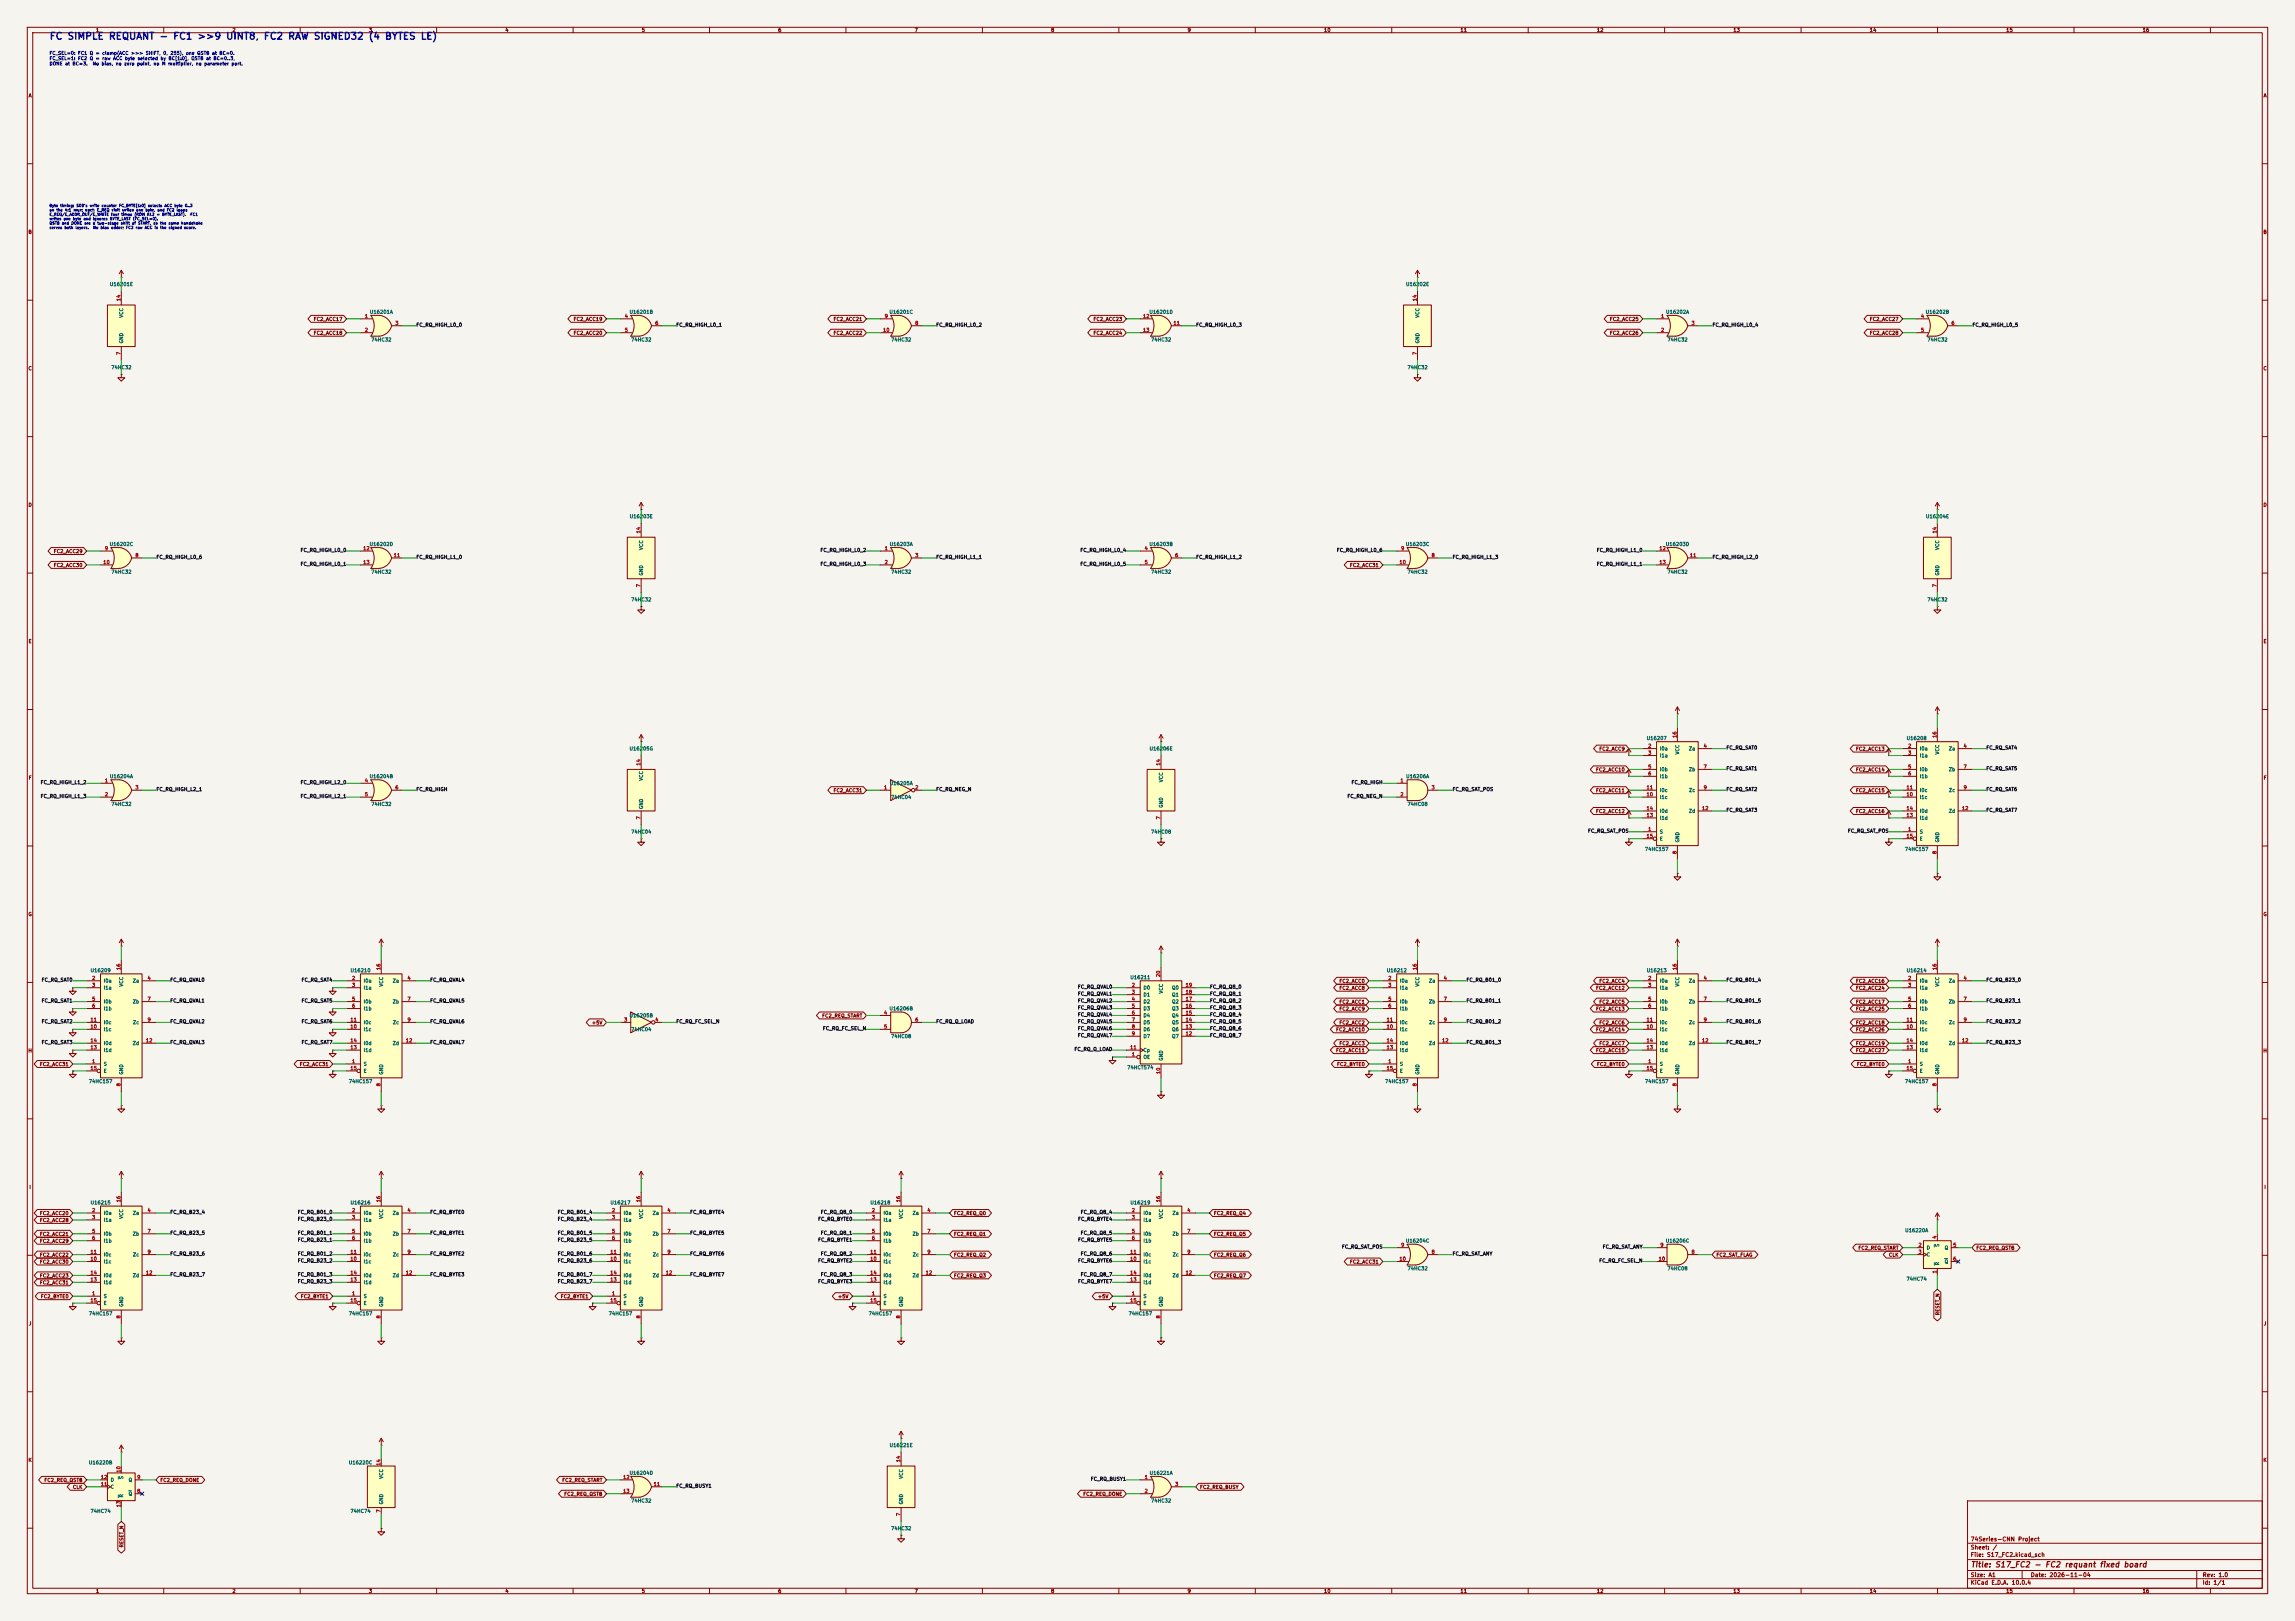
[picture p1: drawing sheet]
<svg xmlns="http://www.w3.org/2000/svg" width="841mm" height="594mm" viewBox="0 0 841 594" stroke-linecap="round" stroke-linejoin="round" font-family="sans-serif">
<defs><g id="words">
<text font-size="2.5" fill="#0000c2" x="18" y="15.1">FC SIMPLE REQUANT - FC1 &gt;&gt;9 UINT8, FC2 RAW SIGNED32 (4 BYTES LE)</text>
<text font-size="2" fill="#840000" x="722" y="574.8">Title: S17_FC2 - FC2 requant fixed board</text>
<g font-size="1.5" fill="#840000">
<text x="722" y="568.2">Sheet: /</text>
<text x="722" y="565.2">74Series-CNN Project</text>
<text x="722" y="570.9">File: S17_FC2.kicad_sch</text>
<text x="722" y="581.1">KiCad E.D.A. 10.0.4</text>
<text x="722" y="578.3">Size: A1</text>
<text x="744" y="578.3">Date: 2026-11-04</text>
<text x="807" y="578.3">Rev: 1.0</text>
<text x="807" y="581.1">Id: 1/1</text>
</g>
<g font-size="1.3" fill="#840000">
<text x="35" y="12">1</text>
<text x="85" y="12">2</text>
<text x="135" y="12">3</text>
<text x="185" y="12">4</text>
<text x="235" y="12">5</text>
<text x="285" y="12">6</text>
<text x="335" y="12">7</text>
<text x="385" y="12">8</text>
<text x="435" y="12">9</text>
<text x="485" y="12">10</text>
<text x="535" y="12">11</text>
<text x="585" y="12">12</text>
<text x="635" y="12">13</text>
<text x="685" y="12">14</text>
<text x="735" y="12">15</text>
<text x="785" y="12">16</text>
<text x="10.3" y="36">A</text>
<text x="829.3" y="36">A</text>
<text x="10.3" y="86">B</text>
<text x="829.2" y="86">B</text>
<text x="114.8" y="117.9">FC2_ACC17</text>
<text x="210" y="117.9">FC2_ACC19</text>
<text x="305.3" y="117.9">FC2_ACC21</text>
<text x="400.5" y="117.9">FC2_ACC23</text>
<text x="589.8" y="117.9">FC2_ACC25</text>
<text x="685" y="117.9">FC2_ACC27</text>
<text x="114.8" y="123">FC2_ACC18</text>
<text x="210" y="123">FC2_ACC20</text>
<text x="305.3" y="123">FC2_ACC22</text>
<text x="400.5" y="123">FC2_ACC24</text>
<text x="589.8" y="123">FC2_ACC26</text>
<text x="685" y="123">FC2_ACC28</text>
<text x="10.3" y="136">C</text>
<text x="829.2" y="136">C</text>
<text x="10.3" y="186">D</text>
<text x="829.2" y="186">D</text>
<text x="19.5" y="203">FC2_ACC29</text>
<text x="19.5" y="208.1">FC2_ACC30</text>
<text x="494.5" y="208.1">FC2_ACC31</text>
<text x="10.3" y="236">E</text>
<text x="829.3" y="236">E</text>
<text x="585.9" y="275.4">FC2_ACC9</text>
<text x="679.9" y="275.4">FC2_ACC13</text>
<text x="10.3" y="286">F</text>
<text x="584.7" y="283">FC2_ACC10</text>
<text x="679.9" y="283">FC2_ACC14</text>
<text x="829.3" y="286">F</text>
<text x="305.3" y="290.6">FC2_ACC31</text>
<text x="584.7" y="290.6">FC2_ACC11</text>
<text x="679.9" y="290.6">FC2_ACC15</text>
<text x="584.7" y="298.2">FC2_ACC12</text>
<text x="679.9" y="298.2">FC2_ACC16</text>
<text x="10.3" y="336">G</text>
<text x="829.2" y="336">G</text>
<text x="490.6" y="363">FC2_ACC8</text>
<text x="490.6" y="360.5">FC2_ACC0</text>
<text x="584.7" y="363">FC2_ACC12</text>
<text x="585.9" y="360.5">FC2_ACC4</text>
<text x="679.9" y="363">FC2_ACC24</text>
<text x="679.9" y="360.5">FC2_ACC16</text>
<text x="490.6" y="370.6">FC2_ACC9</text>
<text x="490.6" y="368.1">FC2_ACC1</text>
<text x="584.7" y="370.6">FC2_ACC13</text>
<text x="585.9" y="368.1">FC2_ACC5</text>
<text x="679.9" y="368.1">FC2_ACC17</text>
<text x="679.9" y="370.6">FC2_ACC25</text>
<text x="216.7" y="375.7">+5V</text>
<text x="301.1" y="373.2">FC2_REQ_START</text>
<text x="490.6" y="375.7">FC2_ACC2</text>
<text x="585.9" y="375.7">FC2_ACC6</text>
<text x="679.9" y="375.7">FC2_ACC18</text>
<text x="489.4" y="378.3">FC2_ACC10</text>
<text x="490.6" y="383.3">FC2_ACC3</text>
<text x="584.7" y="378.3">FC2_ACC14</text>
<text x="585.9" y="383.3">FC2_ACC7</text>
<text x="679.9" y="383.3">FC2_ACC19</text>
<text x="679.9" y="378.3">FC2_ACC26</text>
<text x="10.2" y="386">H</text>
<text x="489.4" y="385.9">FC2_ACC11</text>
<text x="584.7" y="385.9">FC2_ACC15</text>
<text x="679.9" y="385.9">FC2_ACC27</text>
<text x="829.2" y="386">H</text>
<text x="14.5" y="391">FC2_ACC31</text>
<text x="109.7" y="391">FC2_ACC31</text>
<text x="489.8" y="391">FC2_BYTE0</text>
<text x="585" y="391">FC2_BYTE0</text>
<text x="680.3" y="391">FC2_BYTE0</text>
<text x="10.6" y="436">I</text>
<text x="829.6" y="436">I</text>
<text x="14.5" y="445.6">FC2_ACC20</text>
<text x="14.5" y="448.1">FC2_ACC28</text>
<text x="349.4" y="445.6">FC2_REQ_Q0</text>
<text x="444.7" y="445.6">FC2_REQ_Q4</text>
<text x="14.5" y="453.2">FC2_ACC21</text>
<text x="14.5" y="455.7">FC2_ACC29</text>
<text x="349.4" y="453.2">FC2_REQ_Q1</text>
<text x="444.7" y="453.2">FC2_REQ_Q5</text>
<text x="14.5" y="460.8">FC2_ACC22</text>
<text x="349.4" y="460.8">FC2_REQ_Q2</text>
<text x="444.7" y="460.8">FC2_REQ_Q6</text>
<text x="628.8" y="460.8">FC2_SAT_FLAG</text>
<text x="680.8" y="458.3">FC2_REQ_START</text>
<text x="692" y="460.8">CLK</text>
<text x="724.1" y="458.3">FC2_REQ_QSTB</text>
<text x="14.5" y="463.3">FC2_ACC30</text>
<text x="494.5" y="463.3">FC2_ACC31</text>
<text x="14.5" y="471">FC2_ACC31</text>
<text x="14.5" y="468.4">FC2_ACC23</text>
<text x="349.4" y="468.4">FC2_REQ_Q3</text>
<text x="444.7" y="468.4">FC2_REQ_Q7</text>
<text x="14.8" y="476">FC2_BYTE0</text>
<text x="110.1" y="476">FC2_BYTE1</text>
<text x="205.3" y="476">FC2_BYTE1</text>
<text x="306.9" y="476">+5V</text>
<text x="402.2" y="476">+5V</text>
<text x="10.4" y="486">J</text>
<text x="711" y="482.1" transform="rotate(-90 711 482.1)">RESET_N</text>
<text x="829.4" y="486">J</text>
<text x="10.3" y="536">K</text>
<text x="829.2" y="536">K</text>
<text x="16.1" y="543.4">FC2_REQ_QSTB</text>
<text x="26.5" y="545.9">CLK</text>
<text x="58.6" y="543.4">FC2_REQ_DONE</text>
<text x="205.9" y="543.4">FC2_REQ_START</text>
<text x="439.6" y="545.9">FC2_REQ_BUSY</text>
<text x="206.6" y="548.4">FC2_REQ_QSTB</text>
<text x="396.8" y="548.4">FC2_REQ_DONE</text>
<text x="45.5" y="567.2" transform="rotate(-90 45.5 567.2)">RESET_N</text>
<text x="35" y="584">1</text>
<text x="85" y="584">2</text>
<text x="135" y="584">3</text>
<text x="185" y="584">4</text>
<text x="235" y="584">5</text>
<text x="285" y="584">6</text>
<text x="335" y="584">7</text>
<text x="385" y="584">8</text>
<text x="435" y="584">9</text>
<text x="485" y="584">10</text>
<text x="535" y="584">11</text>
<text x="585" y="584">12</text>
<text x="635" y="584">13</text>
<text x="685" y="584">14</text>
<text x="735" y="584">15</text>
<text x="785" y="584">16</text>
</g>
<g font-size="1.3" fill="#006464">
<text x="40.1" y="105.1">U16201E</text>
<text x="515.1" y="105.1">U16202E</text>
<text x="45.4" y="116.6" transform="rotate(-90 45.4 116.6)">VCC</text>
<text x="135.4" y="115.3">U16201A</text>
<text x="230.5" y="115.3">U16201B</text>
<text x="325.8" y="115.3">U16201C</text>
<text x="421" y="115.3">U16201D</text>
<text x="520.4" y="116.6" transform="rotate(-90 520.4 116.6)">VCC</text>
<text x="610.3" y="115.3">U16202A</text>
<text x="705.5" y="115.3">U16202B</text>
<text x="45.4" y="126" transform="rotate(-90 45.4 126)">GND</text>
<text x="135.9" y="125.4">74HC32</text>
<text x="231.1" y="125.4">74HC32</text>
<text x="326.4" y="125.4">74HC32</text>
<text x="421.6" y="125.4">74HC32</text>
<text x="520.4" y="126" transform="rotate(-90 520.4 126)">GND</text>
<text x="610.9" y="125.4">74HC32</text>
<text x="706.1" y="125.4">74HC32</text>
<text x="40.6" y="135.6">74HC32</text>
<text x="515.6" y="135.6">74HC32</text>
<text x="230.6" y="190.2">U16203E</text>
<text x="705.6" y="190.2">U16204E</text>
<text x="40" y="200.4">U16202C</text>
<text x="135.3" y="200.4">U16202D</text>
<text x="235.9" y="201.7" transform="rotate(-90 235.9 201.7)">VCC</text>
<text x="325.9" y="200.4">U16203A</text>
<text x="421" y="200.4">U16203B</text>
<text x="515" y="200.4">U16203C</text>
<text x="610.3" y="200.4">U16203D</text>
<text x="710.9" y="201.7" transform="rotate(-90 710.9 201.7)">VCC</text>
<text x="40.6" y="210.5">74HC32</text>
<text x="135.9" y="210.5">74HC32</text>
<text x="235.9" y="211.1" transform="rotate(-90 235.9 211.1)">GND</text>
<text x="326.4" y="210.5">74HC32</text>
<text x="421.6" y="210.5">74HC32</text>
<text x="515.6" y="210.5">74HC32</text>
<text x="610.9" y="210.5">74HC32</text>
<text x="710.9" y="211.1" transform="rotate(-90 710.9 211.1)">GND</text>
<text x="231.1" y="220.7">74HC32</text>
<text x="706.1" y="220.7">74HC32</text>
<text x="230.5" y="275.3">U16205G</text>
<text x="421.1" y="275.3">U16206E</text>
<text x="603.3" y="271.5">U16207</text>
<text x="608.1" y="275.3">I0a</text>
<text x="618.7" y="275.3">Za</text>
<text x="698.5" y="271.5">U16208</text>
<text x="703.3" y="275.3">I0a</text>
<text x="714" y="275.3">Za</text>
<text x="608.1" y="277.8">I1a</text>
<text x="615.7" y="276.6" transform="rotate(-90 615.7 276.6)">VCC</text>
<text x="703.3" y="277.8">I1a</text>
<text x="710.9" y="276.6" transform="rotate(-90 710.9 276.6)">VCC</text>
<text x="40.1" y="285.5">U16204A</text>
<text x="135.3" y="285.5">U16204B</text>
<text x="235.9" y="286.3" transform="rotate(-90 235.9 286.3)">VCC</text>
<text x="325.9" y="288">U16205A</text>
<text x="426.4" y="286.8" transform="rotate(-90 426.4 286.8)">VCC</text>
<text x="515.1" y="285.5">U16206A</text>
<text x="608.1" y="282.9">I0b</text>
<text x="608.1" y="285.5">I1b</text>
<text x="618.7" y="282.9">Zb</text>
<text x="703.3" y="282.9">I0b</text>
<text x="703.3" y="285.5">I1b</text>
<text x="714" y="282.9">Zb</text>
<text x="326.4" y="293.1">74HC04</text>
<text x="608.1" y="293.1">I1c</text>
<text x="608.1" y="290.5">I0c</text>
<text x="618.8" y="290.5">Zc</text>
<text x="703.3" y="293.1">I1c</text>
<text x="703.3" y="290.5">I0c</text>
<text x="714" y="290.5">Zc</text>
<text x="40.6" y="295.6">74HC32</text>
<text x="135.9" y="295.6">74HC32</text>
<text x="235.9" y="296.7" transform="rotate(-90 235.9 296.7)">GND</text>
<text x="426.4" y="296.2" transform="rotate(-90 426.4 296.2)">GND</text>
<text x="515.6" y="295.6">74HC08</text>
<text x="608.1" y="298.2">I0d</text>
<text x="618.7" y="298.2">Zd</text>
<text x="703.3" y="298.2">I0d</text>
<text x="714" y="298.2">Zd</text>
<text x="231.1" y="305.8">74HC04</text>
<text x="421.6" y="305.8">74HC08</text>
<text x="608.1" y="305.8">S</text>
<text x="608.1" y="300.7">I1d</text>
<text x="703.3" y="305.8">S</text>
<text x="703.3" y="300.7">I1d</text>
<text x="608.1" y="308.3">E</text>
<text x="615.7" y="308.9" transform="rotate(-90 615.7 308.9)">GND</text>
<text x="703.3" y="308.3">E</text>
<text x="710.9" y="308.9" transform="rotate(-90 710.9 308.9)">GND</text>
<text x="602.6" y="312.1">74HC157</text>
<text x="697.9" y="312.1">74HC157</text>
<text x="33" y="356.6">U16209</text>
<text x="128.3" y="356.6">U16210</text>
<text x="414" y="359.1">U16211</text>
<text x="508" y="356.6">U16212</text>
<text x="603.3" y="356.6">U16213</text>
<text x="698.5" y="356.6">U16214</text>
<text x="37.8" y="360.4">I0a</text>
<text x="37.8" y="362.9">I1a</text>
<text x="45.4" y="361.7" transform="rotate(-90 45.4 361.7)">VCC</text>
<text x="48.5" y="360.4">Za</text>
<text x="133.1" y="360.4">I0a</text>
<text x="133.1" y="362.9">I1a</text>
<text x="140.7" y="361.7" transform="rotate(-90 140.7 361.7)">VCC</text>
<text x="143.7" y="360.4">Za</text>
<text x="418.8" y="362.9">D0</text>
<text x="418.8" y="365.5">D1</text>
<text x="426.4" y="364.3" transform="rotate(-90 426.4 364.3)">VCC</text>
<text x="429.3" y="365.5">Q1</text>
<text x="429.3" y="362.9">Q0</text>
<text x="512.8" y="360.4">I0a</text>
<text x="512.8" y="362.9">I1a</text>
<text x="520.4" y="361.7" transform="rotate(-90 520.4 361.7)">VCC</text>
<text x="523.5" y="360.4">Za</text>
<text x="608.1" y="360.4">I0a</text>
<text x="608.1" y="362.9">I1a</text>
<text x="615.7" y="361.7" transform="rotate(-90 615.7 361.7)">VCC</text>
<text x="618.7" y="360.4">Za</text>
<text x="703.3" y="360.4">I0a</text>
<text x="703.3" y="362.9">I1a</text>
<text x="710.9" y="361.7" transform="rotate(-90 710.9 361.7)">VCC</text>
<text x="714" y="360.4">Za</text>
<text x="37.8" y="368">I0b</text>
<text x="37.8" y="370.5">I1b</text>
<text x="48.5" y="368">Zb</text>
<text x="133.1" y="368">I0b</text>
<text x="133.1" y="370.5">I1b</text>
<text x="143.7" y="368">Zb</text>
<text x="325.8" y="370.5">U16206B</text>
<text x="418.8" y="368">D2</text>
<text x="418.8" y="370.5">D3</text>
<text x="429.3" y="370.5">Q3</text>
<text x="429.3" y="368">Q2</text>
<text x="512.8" y="368">I0b</text>
<text x="512.8" y="370.5">I1b</text>
<text x="523.5" y="368">Zb</text>
<text x="608.1" y="368">I0b</text>
<text x="608.1" y="370.5">I1b</text>
<text x="618.7" y="368">Zb</text>
<text x="703.3" y="368">I0b</text>
<text x="703.3" y="370.5">I1b</text>
<text x="714" y="368">Zb</text>
<text x="37.8" y="375.6">I0c</text>
<text x="48.6" y="375.6">Zc</text>
<text x="133.1" y="375.6">I0c</text>
<text x="143.8" y="375.6">Zc</text>
<text x="230.5" y="373.1">U16205B</text>
<text x="418.8" y="373.1">D4</text>
<text x="418.8" y="375.6">D5</text>
<text x="429.3" y="375.6">Q5</text>
<text x="429.3" y="373.1">Q4</text>
<text x="512.8" y="375.6">I0c</text>
<text x="523.5" y="375.6">Zc</text>
<text x="608.1" y="375.6">I0c</text>
<text x="618.8" y="375.6">Zc</text>
<text x="703.3" y="375.6">I0c</text>
<text x="714" y="375.6">Zc</text>
<text x="37.8" y="378.2">I1c</text>
<text x="37.8" y="383.2">I0d</text>
<text x="48.5" y="383.2">Zd</text>
<text x="133.1" y="378.2">I1c</text>
<text x="133.1" y="383.2">I0d</text>
<text x="143.7" y="383.2">Zd</text>
<text x="231.1" y="378.2">74HC04</text>
<text x="326.4" y="380.7">74HC08</text>
<text x="418.8" y="378.2">D6</text>
<text x="418.8" y="380.7">D7</text>
<text x="429.3" y="380.7">Q7</text>
<text x="429.3" y="378.2">Q6</text>
<text x="512.8" y="378.2">I1c</text>
<text x="512.8" y="383.2">I0d</text>
<text x="523.5" y="383.2">Zd</text>
<text x="608.1" y="378.2">I1c</text>
<text x="608.1" y="383.2">I0d</text>
<text x="618.7" y="383.2">Zd</text>
<text x="703.3" y="378.2">I1c</text>
<text x="703.3" y="383.2">I0d</text>
<text x="714" y="383.2">Zd</text>
<text x="37.8" y="385.8">I1d</text>
<text x="133.1" y="385.8">I1d</text>
<text x="418.8" y="388.3">OE</text>
<text x="418.8" y="385.8">Cp</text>
<text x="426.4" y="388.9" transform="rotate(-90 426.4 388.9)">GND</text>
<text x="512.8" y="385.8">I1d</text>
<text x="608.1" y="385.8">I1d</text>
<text x="703.3" y="385.8">I1d</text>
<text x="37.8" y="390.9">S</text>
<text x="37.8" y="393.4">E</text>
<text x="45.4" y="394" transform="rotate(-90 45.4 394)">GND</text>
<text x="133.1" y="390.9">S</text>
<text x="133.1" y="393.4">E</text>
<text x="140.7" y="394" transform="rotate(-90 140.7 394)">GND</text>
<text x="412.9" y="392.1">74HCT574</text>
<text x="512.8" y="390.9">S</text>
<text x="512.8" y="393.4">E</text>
<text x="520.4" y="394" transform="rotate(-90 520.4 394)">GND</text>
<text x="608.1" y="390.9">S</text>
<text x="608.1" y="393.4">E</text>
<text x="615.7" y="394" transform="rotate(-90 615.7 394)">GND</text>
<text x="703.3" y="390.9">S</text>
<text x="703.3" y="393.4">E</text>
<text x="710.9" y="394" transform="rotate(-90 710.9 394)">GND</text>
<text x="32.4" y="397.2">74HC157</text>
<text x="127.7" y="397.2">74HC157</text>
<text x="507.4" y="397.2">74HC157</text>
<text x="602.6" y="397.2">74HC157</text>
<text x="697.9" y="397.2">74HC157</text>
<text x="33" y="441.7">U16215</text>
<text x="128.3" y="441.7">U16216</text>
<text x="223.5" y="441.7">U16217</text>
<text x="318.8" y="441.7">U16218</text>
<text x="414" y="441.7">U16219</text>
<text x="37.8" y="445.5">I0a</text>
<text x="37.8" y="448">I1a</text>
<text x="45.4" y="446.8" transform="rotate(-90 45.4 446.8)">VCC</text>
<text x="48.5" y="445.5">Za</text>
<text x="133.1" y="445.5">I0a</text>
<text x="133.1" y="448">I1a</text>
<text x="140.7" y="446.8" transform="rotate(-90 140.7 446.8)">VCC</text>
<text x="143.7" y="445.5">Za</text>
<text x="228.3" y="445.5">I0a</text>
<text x="228.3" y="448">I1a</text>
<text x="235.9" y="446.8" transform="rotate(-90 235.9 446.8)">VCC</text>
<text x="239" y="445.5">Za</text>
<text x="323.6" y="445.5">I0a</text>
<text x="323.6" y="448">I1a</text>
<text x="331.2" y="446.8" transform="rotate(-90 331.2 446.8)">VCC</text>
<text x="334.2" y="445.5">Za</text>
<text x="418.8" y="445.5">I0a</text>
<text x="418.8" y="448">I1a</text>
<text x="426.4" y="446.8" transform="rotate(-90 426.4 446.8)">VCC</text>
<text x="429.5" y="445.5">Za</text>
<text x="37.8" y="453.1">I0b</text>
<text x="37.8" y="455.6">I1b</text>
<text x="48.5" y="453.1">Zb</text>
<text x="133.1" y="453.1">I0b</text>
<text x="133.1" y="455.6">I1b</text>
<text x="143.7" y="453.1">Zb</text>
<text x="228.3" y="453.1">I0b</text>
<text x="228.3" y="455.6">I1b</text>
<text x="239" y="453.1">Zb</text>
<text x="323.6" y="453.1">I0b</text>
<text x="323.6" y="455.6">I1b</text>
<text x="334.2" y="453.1">Zb</text>
<text x="418.8" y="453.1">I0b</text>
<text x="418.8" y="455.6">I1b</text>
<text x="429.5" y="453.1">Zb</text>
<text x="515" y="455.6">U16204C</text>
<text x="610.3" y="455.6">U16206C</text>
<text x="698" y="451.8">U16220A</text>
<text x="37.8" y="460.7">I0c</text>
<text x="48.6" y="460.7">Zc</text>
<text x="133.1" y="460.7">I0c</text>
<text x="143.8" y="460.7">Zc</text>
<text x="228.3" y="460.7">I0c</text>
<text x="239.1" y="460.7">Zc</text>
<text x="323.6" y="460.7">I0c</text>
<text x="334.3" y="460.7">Zc</text>
<text x="418.8" y="460.7">I0c</text>
<text x="429.6" y="460.7">Zc</text>
<text x="705.9" y="458.2">D</text>
<text x="705.9" y="460.7">C</text>
<text x="710.9" y="457.1" transform="rotate(-90 710.9 457.1)">S</text>
<text x="712.5" y="458.2">Q</text>
<text x="37.8" y="463.3">I1c</text>
<text x="133.1" y="463.3">I1c</text>
<text x="228.3" y="463.3">I1c</text>
<text x="323.6" y="463.3">I1c</text>
<text x="418.8" y="463.3">I1c</text>
<text x="515.6" y="465.8">74HC32</text>
<text x="610.9" y="465.8">74HC08</text>
<text x="710.9" y="463.8" transform="rotate(-90 710.9 463.8)">R</text>
<text x="712.5" y="463.3">Q</text>
<text x="37.8" y="470.9">I1d</text>
<text x="37.8" y="468.3">I0d</text>
<text x="48.5" y="468.3">Zd</text>
<text x="133.1" y="470.9">I1d</text>
<text x="133.1" y="468.3">I0d</text>
<text x="143.7" y="468.3">Zd</text>
<text x="228.3" y="470.9">I1d</text>
<text x="228.3" y="468.3">I0d</text>
<text x="239" y="468.3">Zd</text>
<text x="323.6" y="470.9">I1d</text>
<text x="323.6" y="468.3">I0d</text>
<text x="334.2" y="468.3">Zd</text>
<text x="418.8" y="470.9">I1d</text>
<text x="418.8" y="468.3">I0d</text>
<text x="429.5" y="468.3">Zd</text>
<text x="698.5" y="469.6">74HC74</text>
<text x="37.8" y="476">S</text>
<text x="37.8" y="478.5">E</text>
<text x="45.4" y="479" transform="rotate(-90 45.4 479)">GND</text>
<text x="133.1" y="476">S</text>
<text x="133.1" y="478.5">E</text>
<text x="140.7" y="479" transform="rotate(-90 140.7 479)">GND</text>
<text x="228.3" y="476">S</text>
<text x="228.3" y="478.5">E</text>
<text x="235.9" y="479" transform="rotate(-90 235.9 479)">GND</text>
<text x="323.6" y="476">S</text>
<text x="323.6" y="478.5">E</text>
<text x="331.2" y="479" transform="rotate(-90 331.2 479)">GND</text>
<text x="418.8" y="476">S</text>
<text x="418.8" y="478.5">E</text>
<text x="426.4" y="479" transform="rotate(-90 426.4 479)">GND</text>
<text x="32.4" y="482.3">74HC157</text>
<text x="127.7" y="482.3">74HC157</text>
<text x="222.9" y="482.3">74HC157</text>
<text x="318.2" y="482.3">74HC157</text>
<text x="413.4" y="482.3">74HC157</text>
<text x="325.8" y="530.6">U16221E</text>
<text x="32.4" y="536.9">U16220B</text>
<text x="127.7" y="536.9">U16220C</text>
<text x="40.4" y="545.8">C</text>
<text x="40.4" y="543.3">D</text>
<text x="45.4" y="542.2" transform="rotate(-90 45.4 542.2)">S</text>
<text x="47" y="543.3">Q</text>
<text x="140.7" y="542.1" transform="rotate(-90 140.7 542.1)">VCC</text>
<text x="230.5" y="540.7">U16204D</text>
<text x="331.2" y="542.1" transform="rotate(-90 331.2 542.1)">VCC</text>
<text x="421.1" y="540.7">U16221A</text>
<text x="45.4" y="548.9" transform="rotate(-90 45.4 548.9)">R</text>
<text x="47" y="548.3">Q</text>
<text x="140.7" y="551.4" transform="rotate(-90 140.7 551.4)">GND</text>
<text x="231.1" y="550.9">74HC32</text>
<text x="331.2" y="551.4" transform="rotate(-90 331.2 551.4)">GND</text>
<text x="421.6" y="550.9">74HC32</text>
<text x="33" y="554.7">74HC74</text>
<text x="128.3" y="554.7">74HC74</text>
<text x="326.4" y="561">74HC32</text>
</g>
<g font-size="1.3" fill="#a90000">
<text x="44.4" y="110.5" transform="rotate(-90 44.4 110.5)">14</text>
<text x="519.4" y="110.5" transform="rotate(-90 519.4 110.5)">14</text>
<text x="133.5" y="116.8">1</text>
<text x="144.7" y="119.4">3</text>
<text x="228.8" y="116.8">4</text>
<text x="240" y="119.4">6</text>
<text x="324" y="116.8">9</text>
<text x="335.2" y="119.4">8</text>
<text x="418.7" y="116.8">12</text>
<text x="429.9" y="119.4">11</text>
<text x="608.5" y="116.8">1</text>
<text x="619.7" y="119.4">3</text>
<text x="703.8" y="116.8">4</text>
<text x="714.9" y="119.4">6</text>
<text x="133.5" y="121.9">2</text>
<text x="228.8" y="121.9">5</text>
<text x="323.4" y="121.9">10</text>
<text x="418.7" y="121.9">13</text>
<text x="608.5" y="121.9">2</text>
<text x="703.8" y="121.9">5</text>
<text x="44.4" y="130.2" transform="rotate(-90 44.4 130.2)">7</text>
<text x="519.4" y="130.2" transform="rotate(-90 519.4 130.2)">7</text>
<text x="234.9" y="195.6" transform="rotate(-90 234.9 195.6)">14</text>
<text x="709.9" y="195.6" transform="rotate(-90 709.9 195.6)">14</text>
<text x="38.3" y="201.9">9</text>
<text x="132.9" y="201.9">12</text>
<text x="324" y="201.9">1</text>
<text x="419.3" y="201.9">4</text>
<text x="513.3" y="201.9">9</text>
<text x="607.9" y="201.9">12</text>
<text x="37.7" y="207">10</text>
<text x="49.5" y="204.4">8</text>
<text x="132.9" y="207">13</text>
<text x="144.1" y="204.4">11</text>
<text x="324" y="207">2</text>
<text x="335.2" y="204.4">3</text>
<text x="419.3" y="207">5</text>
<text x="430.5" y="204.4">6</text>
<text x="512.7" y="207">10</text>
<text x="524.4" y="204.4">8</text>
<text x="607.9" y="207">13</text>
<text x="619.1" y="204.4">11</text>
<text x="234.9" y="215.3" transform="rotate(-90 234.9 215.3)">7</text>
<text x="709.9" y="215.3" transform="rotate(-90 709.9 215.3)">7</text>
<text x="603.8" y="274.3">2</text>
<text x="614.7" y="270.6" transform="rotate(-90 614.7 270.6)">16</text>
<text x="624.1" y="274.3">4</text>
<text x="699.1" y="274.3">2</text>
<text x="709.9" y="270.6" transform="rotate(-90 709.9 270.6)">16</text>
<text x="719.4" y="274.3">4</text>
<text x="234.9" y="280.7" transform="rotate(-90 234.9 280.7)">14</text>
<text x="425.4" y="280.7" transform="rotate(-90 425.4 280.7)">14</text>
<text x="603.8" y="276.8">3</text>
<text x="603.8" y="281.9">5</text>
<text x="624.1" y="281.9">7</text>
<text x="699.1" y="276.8">3</text>
<text x="699.1" y="281.9">5</text>
<text x="719.4" y="281.9">7</text>
<text x="38.3" y="287">1</text>
<text x="133.5" y="287">4</text>
<text x="513" y="287">1</text>
<text x="603.8" y="284.5">6</text>
<text x="699.1" y="284.5">6</text>
<text x="38.3" y="292.1">2</text>
<text x="49.5" y="289.5">3</text>
<text x="133.5" y="292.1">5</text>
<text x="144.7" y="289.5">6</text>
<text x="323.8" y="289.5">1</text>
<text x="335.2" y="289.5">2</text>
<text x="513" y="292.1">2</text>
<text x="524.4" y="289.5">3</text>
<text x="603.2" y="292.1">10</text>
<text x="603.2" y="289.5">11</text>
<text x="624.1" y="289.5">9</text>
<text x="698.5" y="292.1">10</text>
<text x="698.5" y="289.5">11</text>
<text x="719.4" y="289.5">9</text>
<text x="603.2" y="299.7">13</text>
<text x="603.2" y="297.2">14</text>
<text x="623.5" y="297.2">12</text>
<text x="698.5" y="299.7">13</text>
<text x="698.5" y="297.2">14</text>
<text x="718.8" y="297.2">12</text>
<text x="234.9" y="300.4" transform="rotate(-90 234.9 300.4)">7</text>
<text x="425.4" y="300.4" transform="rotate(-90 425.4 300.4)">7</text>
<text x="603.8" y="304.8">1</text>
<text x="699.1" y="304.8">1</text>
<text x="603.2" y="307.3">15</text>
<text x="698.5" y="307.3">15</text>
<text x="614.7" y="313.1" transform="rotate(-90 614.7 313.1)">8</text>
<text x="709.9" y="313.1" transform="rotate(-90 709.9 313.1)">8</text>
<text x="33.6" y="359.4">2</text>
<text x="44.4" y="355.6" transform="rotate(-90 44.4 355.6)">16</text>
<text x="53.9" y="359.4">4</text>
<text x="128.8" y="359.4">2</text>
<text x="139.7" y="355.6" transform="rotate(-90 139.7 355.6)">16</text>
<text x="149.2" y="359.4">4</text>
<text x="425.4" y="358.2" transform="rotate(-90 425.4 358.2)">20</text>
<text x="508.6" y="359.4">2</text>
<text x="519.4" y="355.6" transform="rotate(-90 519.4 355.6)">16</text>
<text x="528.9" y="359.4">4</text>
<text x="603.8" y="359.4">2</text>
<text x="614.7" y="355.6" transform="rotate(-90 614.7 355.6)">16</text>
<text x="624.1" y="359.4">4</text>
<text x="699.1" y="359.4">2</text>
<text x="709.9" y="355.6" transform="rotate(-90 709.9 355.6)">16</text>
<text x="719.4" y="359.4">4</text>
<text x="33.6" y="361.9">3</text>
<text x="128.8" y="361.9">3</text>
<text x="414.6" y="361.9">2</text>
<text x="414.6" y="364.5">3</text>
<text x="434.3" y="364.5">18</text>
<text x="434.3" y="361.9">19</text>
<text x="508.6" y="361.9">3</text>
<text x="603.8" y="361.9">3</text>
<text x="699.1" y="361.9">3</text>
<text x="33.6" y="367">5</text>
<text x="33.6" y="369.5">6</text>
<text x="53.9" y="367">7</text>
<text x="128.8" y="367">5</text>
<text x="128.8" y="369.5">6</text>
<text x="149.2" y="367">7</text>
<text x="414.6" y="367">4</text>
<text x="414.6" y="369.5">5</text>
<text x="434.3" y="369.5">16</text>
<text x="434.3" y="367">17</text>
<text x="508.6" y="367">5</text>
<text x="508.6" y="369.5">6</text>
<text x="528.9" y="367">7</text>
<text x="603.8" y="367">5</text>
<text x="603.8" y="369.5">6</text>
<text x="624.1" y="367">7</text>
<text x="699.1" y="367">5</text>
<text x="699.1" y="369.5">6</text>
<text x="719.4" y="367">7</text>
<text x="33" y="377.2">10</text>
<text x="33" y="374.6">11</text>
<text x="53.9" y="374.6">9</text>
<text x="128.2" y="377.2">10</text>
<text x="128.2" y="374.6">11</text>
<text x="149.2" y="374.6">9</text>
<text x="228.5" y="374.6">3</text>
<text x="240" y="374.6">4</text>
<text x="323.8" y="372.1">4</text>
<text x="323.8" y="377.2">5</text>
<text x="335.2" y="374.6">6</text>
<text x="414.6" y="372.1">6</text>
<text x="414.6" y="374.6">7</text>
<text x="414.6" y="377.2">8</text>
<text x="434.3" y="377.2">13</text>
<text x="434.3" y="374.6">14</text>
<text x="434.3" y="372.1">15</text>
<text x="508" y="377.2">10</text>
<text x="508" y="374.6">11</text>
<text x="528.9" y="374.6">9</text>
<text x="603.2" y="377.2">10</text>
<text x="603.2" y="374.6">11</text>
<text x="624.1" y="374.6">9</text>
<text x="698.5" y="377.2">10</text>
<text x="698.5" y="374.6">11</text>
<text x="719.4" y="374.6">9</text>
<text x="33" y="382.2">14</text>
<text x="53.3" y="382.2">12</text>
<text x="128.2" y="382.2">14</text>
<text x="148.5" y="382.2">12</text>
<text x="414.6" y="379.7">9</text>
<text x="434.3" y="379.7">12</text>
<text x="508" y="382.2">14</text>
<text x="528.3" y="382.2">12</text>
<text x="603.2" y="382.2">14</text>
<text x="623.5" y="382.2">12</text>
<text x="698.5" y="382.2">14</text>
<text x="718.8" y="382.2">12</text>
<text x="33" y="384.8">13</text>
<text x="33.6" y="389.9">1</text>
<text x="128.2" y="384.8">13</text>
<text x="128.8" y="389.9">1</text>
<text x="414" y="384.8">11</text>
<text x="414.6" y="387.3">1</text>
<text x="508" y="384.8">13</text>
<text x="508.6" y="389.9">1</text>
<text x="603.2" y="384.8">13</text>
<text x="603.8" y="389.9">1</text>
<text x="698.5" y="384.8">13</text>
<text x="699.1" y="389.9">1</text>
<text x="33" y="392.4">15</text>
<text x="128.2" y="392.4">15</text>
<text x="425.4" y="393.7" transform="rotate(-90 425.4 393.7)">10</text>
<text x="508" y="392.4">15</text>
<text x="603.2" y="392.4">15</text>
<text x="698.5" y="392.4">15</text>
<text x="44.4" y="398.2" transform="rotate(-90 44.4 398.2)">8</text>
<text x="139.7" y="398.2" transform="rotate(-90 139.7 398.2)">8</text>
<text x="519.4" y="398.2" transform="rotate(-90 519.4 398.2)">8</text>
<text x="614.7" y="398.2" transform="rotate(-90 614.7 398.2)">8</text>
<text x="709.9" y="398.2" transform="rotate(-90 709.9 398.2)">8</text>
<text x="44.4" y="440.7" transform="rotate(-90 44.4 440.7)">16</text>
<text x="139.7" y="440.7" transform="rotate(-90 139.7 440.7)">16</text>
<text x="234.9" y="440.7" transform="rotate(-90 234.9 440.7)">16</text>
<text x="330.2" y="440.7" transform="rotate(-90 330.2 440.7)">16</text>
<text x="425.4" y="440.7" transform="rotate(-90 425.4 440.7)">16</text>
<text x="33.6" y="444.5">2</text>
<text x="33.6" y="447">3</text>
<text x="53.9" y="444.5">4</text>
<text x="128.8" y="444.5">2</text>
<text x="128.8" y="447">3</text>
<text x="149.2" y="444.5">4</text>
<text x="224.1" y="444.5">2</text>
<text x="224.1" y="447">3</text>
<text x="244.4" y="444.5">4</text>
<text x="319.3" y="444.5">2</text>
<text x="319.3" y="447">3</text>
<text x="339.7" y="444.5">4</text>
<text x="414.6" y="444.5">2</text>
<text x="414.6" y="447">3</text>
<text x="434.9" y="444.5">4</text>
<text x="33.6" y="452.1">5</text>
<text x="33.6" y="454.6">6</text>
<text x="53.9" y="452.1">7</text>
<text x="128.8" y="452.1">5</text>
<text x="128.8" y="454.6">6</text>
<text x="149.2" y="452.1">7</text>
<text x="224.1" y="452.1">5</text>
<text x="224.1" y="454.6">6</text>
<text x="244.4" y="452.1">7</text>
<text x="319.3" y="452.1">5</text>
<text x="319.3" y="454.6">6</text>
<text x="339.7" y="452.1">7</text>
<text x="414.6" y="452.1">5</text>
<text x="414.6" y="454.6">6</text>
<text x="434.9" y="452.1">7</text>
<text x="709.9" y="454.1" transform="rotate(-90 709.9 454.1)">4</text>
<text x="33" y="459.7">11</text>
<text x="53.9" y="459.7">9</text>
<text x="128.2" y="459.7">11</text>
<text x="149.2" y="459.7">9</text>
<text x="223.5" y="459.7">11</text>
<text x="244.4" y="459.7">9</text>
<text x="318.7" y="459.7">11</text>
<text x="339.7" y="459.7">9</text>
<text x="414" y="459.7">11</text>
<text x="434.9" y="459.7">9</text>
<text x="513.3" y="457.2">9</text>
<text x="524.4" y="459.7">8</text>
<text x="608.3" y="457.2">9</text>
<text x="619.7" y="459.7">8</text>
<text x="702.9" y="457.2">2</text>
<text x="702.9" y="459.7">3</text>
<text x="715.6" y="457.2">5</text>
<text x="33" y="462.3">10</text>
<text x="33" y="467.3">14</text>
<text x="53.3" y="467.3">12</text>
<text x="128.2" y="462.3">10</text>
<text x="128.2" y="467.3">14</text>
<text x="148.5" y="467.3">12</text>
<text x="223.5" y="462.3">10</text>
<text x="223.5" y="467.3">14</text>
<text x="243.8" y="467.3">12</text>
<text x="318.7" y="462.3">10</text>
<text x="318.7" y="467.3">14</text>
<text x="339" y="467.3">12</text>
<text x="414" y="462.3">10</text>
<text x="414" y="467.3">14</text>
<text x="434.3" y="467.3">12</text>
<text x="512.7" y="462.3">10</text>
<text x="607.7" y="462.3">10</text>
<text x="709.9" y="466.8" transform="rotate(-90 709.9 466.8)">1</text>
<text x="715.6" y="462.3">6</text>
<text x="33" y="469.9">13</text>
<text x="128.2" y="469.9">13</text>
<text x="223.5" y="469.9">13</text>
<text x="318.7" y="469.9">13</text>
<text x="414" y="469.9">13</text>
<text x="33" y="477.5">15</text>
<text x="33.6" y="475">1</text>
<text x="128.2" y="477.5">15</text>
<text x="128.8" y="475">1</text>
<text x="223.5" y="477.5">15</text>
<text x="224.1" y="475">1</text>
<text x="318.7" y="477.5">15</text>
<text x="319.3" y="475">1</text>
<text x="414" y="477.5">15</text>
<text x="414.6" y="475">1</text>
<text x="44.4" y="483.3" transform="rotate(-90 44.4 483.3)">8</text>
<text x="139.7" y="483.3" transform="rotate(-90 139.7 483.3)">8</text>
<text x="234.9" y="483.3" transform="rotate(-90 234.9 483.3)">8</text>
<text x="330.2" y="483.3" transform="rotate(-90 330.2 483.3)">8</text>
<text x="425.4" y="483.3" transform="rotate(-90 425.4 483.3)">8</text>
<text x="44.4" y="539.8" transform="rotate(-90 44.4 539.8)">10</text>
<text x="139.7" y="537.3" transform="rotate(-90 139.7 537.3)">14</text>
<text x="330.2" y="536" transform="rotate(-90 330.2 536)">14</text>
<text x="36.8" y="544.8">11</text>
<text x="36.8" y="542.3">12</text>
<text x="50.1" y="542.3">9</text>
<text x="228.2" y="542.3">12</text>
<text x="239.4" y="544.8">11</text>
<text x="419.3" y="542.3">1</text>
<text x="430.5" y="544.8">3</text>
<text x="50.1" y="547.3">8</text>
<text x="228.2" y="547.3">13</text>
<text x="419.3" y="547.3">2</text>
<text x="44.4" y="552.5" transform="rotate(-90 44.4 552.5)">13</text>
<text x="139.7" y="554.4" transform="rotate(-90 139.7 554.4)">7</text>
<text x="330.2" y="555.7" transform="rotate(-90 330.2 555.7)">7</text>
</g>
<g font-size="1.3" fill="#0f0f0f">
<text x="152.4" y="120">FC_RQ_HIGH_L0_0</text>
<text x="247.6" y="120">FC_RQ_HIGH_L0_1</text>
<text x="342.9" y="120">FC_RQ_HIGH_L0_2</text>
<text x="438.1" y="120">FC_RQ_HIGH_L0_3</text>
<text x="627.4" y="120">FC_RQ_HIGH_L0_4</text>
<text x="722.6" y="120">FC_RQ_HIGH_L0_5</text>
<text x="110" y="202.6">FC_RQ_HIGH_L0_0</text>
<text x="300.5" y="202.6">FC_RQ_HIGH_L0_2</text>
<text x="395.7" y="202.6">FC_RQ_HIGH_L0_4</text>
<text x="489.7" y="202.6">FC_RQ_HIGH_L0_6</text>
<text x="585" y="202.6">FC_RQ_HIGH_L1_0</text>
<text x="57.1" y="205.1">FC_RQ_HIGH_L0_6</text>
<text x="110" y="207.6">FC_RQ_HIGH_L0_1</text>
<text x="152.4" y="205.1">FC_RQ_HIGH_L1_0</text>
<text x="300.5" y="207.6">FC_RQ_HIGH_L0_3</text>
<text x="342.9" y="205.1">FC_RQ_HIGH_L1_1</text>
<text x="395.7" y="207.6">FC_RQ_HIGH_L0_5</text>
<text x="438.1" y="205.1">FC_RQ_HIGH_L1_2</text>
<text x="532.1" y="205.1">FC_RQ_HIGH_L1_3</text>
<text x="585" y="207.6">FC_RQ_HIGH_L1_1</text>
<text x="627.4" y="205.1">FC_RQ_HIGH_L2_0</text>
<text x="632.5" y="274.9">FC_RQ_SAT0</text>
<text x="727.7" y="274.9">FC_RQ_SAT4</text>
<text x="14.7" y="287.6">FC_RQ_HIGH_L1_2</text>
<text x="110" y="287.6">FC_RQ_HIGH_L2_0</text>
<text x="495.1" y="287.6">FC_RQ_HIGH</text>
<text x="632.5" y="282.6">FC_RQ_SAT1</text>
<text x="727.7" y="282.6">FC_RQ_SAT5</text>
<text x="14.7" y="292.7">FC_RQ_HIGH_L1_3</text>
<text x="57.1" y="290.2">FC_RQ_HIGH_L2_1</text>
<text x="110" y="292.7">FC_RQ_HIGH_L2_1</text>
<text x="152.4" y="290.2">FC_RQ_HIGH</text>
<text x="342.9" y="290.2">FC_RQ_NEG_N</text>
<text x="493.6" y="292.7">FC_RQ_NEG_N</text>
<text x="532.1" y="290.2">FC_RQ_SAT_POS</text>
<text x="632.5" y="290.2">FC_RQ_SAT2</text>
<text x="727.7" y="290.2">FC_RQ_SAT6</text>
<text x="632.5" y="297.8">FC_RQ_SAT3</text>
<text x="727.7" y="297.8">FC_RQ_SAT7</text>
<text x="581.8" y="305.4">FC_RQ_SAT_POS</text>
<text x="677" y="305.4">FC_RQ_SAT_POS</text>
<text x="15.1" y="360">FC_RQ_SAT0</text>
<text x="62.2" y="360">FC_RQ_QVAL0</text>
<text x="110.3" y="360">FC_RQ_SAT4</text>
<text x="157.5" y="360">FC_RQ_QVAL4</text>
<text x="394.8" y="362.6">FC_RQ_QVAL0</text>
<text x="394.8" y="365.1">FC_RQ_QVAL1</text>
<text x="443.2" y="365.1">FC_RQ_Q8_1</text>
<text x="443.2" y="362.6">FC_RQ_Q8_0</text>
<text x="537.2" y="360">FC_RQ_B01_0</text>
<text x="632.5" y="360">FC_RQ_B01_4</text>
<text x="727.7" y="360">FC_RQ_B23_0</text>
<text x="15.1" y="367.7">FC_RQ_SAT1</text>
<text x="62.2" y="367.7">FC_RQ_QVAL1</text>
<text x="110.3" y="367.7">FC_RQ_SAT5</text>
<text x="157.5" y="367.7">FC_RQ_QVAL5</text>
<text x="394.8" y="367.7">FC_RQ_QVAL2</text>
<text x="394.8" y="370.2">FC_RQ_QVAL3</text>
<text x="443.2" y="370.2">FC_RQ_Q8_3</text>
<text x="443.2" y="367.7">FC_RQ_Q8_2</text>
<text x="537.2" y="367.7">FC_RQ_B01_1</text>
<text x="632.5" y="367.7">FC_RQ_B01_5</text>
<text x="727.7" y="367.7">FC_RQ_B23_1</text>
<text x="15.1" y="375.3">FC_RQ_SAT2</text>
<text x="62.2" y="375.3">FC_RQ_QVAL2</text>
<text x="110.3" y="375.3">FC_RQ_SAT6</text>
<text x="157.5" y="375.3">FC_RQ_QVAL6</text>
<text x="247.6" y="375.3">FC_RQ_FC_SEL_N</text>
<text x="301.4" y="377.8">FC_RQ_FC_SEL_N</text>
<text x="342.9" y="375.3">FC_RQ_Q_LOAD</text>
<text x="394.8" y="372.7">FC_RQ_QVAL4</text>
<text x="394.8" y="375.3">FC_RQ_QVAL5</text>
<text x="394.8" y="377.8">FC_RQ_QVAL6</text>
<text x="443.2" y="377.8">FC_RQ_Q8_6</text>
<text x="443.2" y="375.3">FC_RQ_Q8_5</text>
<text x="443.2" y="372.7">FC_RQ_Q8_4</text>
<text x="537.2" y="375.3">FC_RQ_B01_2</text>
<text x="632.5" y="375.3">FC_RQ_B01_6</text>
<text x="727.7" y="375.3">FC_RQ_B23_2</text>
<text x="15.1" y="382.9">FC_RQ_SAT3</text>
<text x="62.2" y="382.9">FC_RQ_QVAL3</text>
<text x="110.3" y="382.9">FC_RQ_SAT7</text>
<text x="157.5" y="382.9">FC_RQ_QVAL7</text>
<text x="394.8" y="380.4">FC_RQ_QVAL7</text>
<text x="443.2" y="380.4">FC_RQ_Q8_7</text>
<text x="537.2" y="382.9">FC_RQ_B01_3</text>
<text x="632.5" y="382.9">FC_RQ_B01_7</text>
<text x="727.7" y="382.9">FC_RQ_B23_3</text>
<text x="393.6" y="385.4">FC_RQ_Q_LOAD</text>
<text x="62.2" y="445.1">FC_RQ_B23_4</text>
<text x="109" y="445.1">FC_RQ_B01_0</text>
<text x="109" y="447.7">FC_RQ_B23_0</text>
<text x="157.5" y="445.1">FC_RQ_BYTE0</text>
<text x="204.2" y="445.1">FC_RQ_B01_4</text>
<text x="204.2" y="447.7">FC_RQ_B23_4</text>
<text x="252.7" y="445.1">FC_RQ_BYTE4</text>
<text x="299.6" y="447.7">FC_RQ_BYTE0</text>
<text x="300.6" y="445.1">FC_RQ_Q8_0</text>
<text x="394.9" y="447.7">FC_RQ_BYTE4</text>
<text x="395.9" y="445.1">FC_RQ_Q8_4</text>
<text x="62.2" y="452.7">FC_RQ_B23_5</text>
<text x="109" y="452.7">FC_RQ_B01_1</text>
<text x="109" y="455.3">FC_RQ_B23_1</text>
<text x="157.5" y="452.7">FC_RQ_BYTE1</text>
<text x="204.2" y="452.7">FC_RQ_B01_5</text>
<text x="204.2" y="455.3">FC_RQ_B23_5</text>
<text x="252.7" y="452.7">FC_RQ_BYTE5</text>
<text x="299.6" y="455.3">FC_RQ_BYTE1</text>
<text x="300.6" y="452.7">FC_RQ_Q8_1</text>
<text x="394.9" y="455.3">FC_RQ_BYTE5</text>
<text x="395.9" y="452.7">FC_RQ_Q8_5</text>
<text x="62.2" y="460.4">FC_RQ_B23_6</text>
<text x="109" y="460.4">FC_RQ_B01_2</text>
<text x="157.5" y="460.4">FC_RQ_BYTE2</text>
<text x="204.2" y="460.4">FC_RQ_B01_6</text>
<text x="252.7" y="460.4">FC_RQ_BYTE6</text>
<text x="300.6" y="460.4">FC_RQ_Q8_2</text>
<text x="395.9" y="460.4">FC_RQ_Q8_6</text>
<text x="491.6" y="457.8">FC_RQ_SAT_POS</text>
<text x="532.1" y="460.4">FC_RQ_SAT_ANY</text>
<text x="587.1" y="457.8">FC_RQ_SAT_ANY</text>
<text x="62.2" y="468">FC_RQ_B23_7</text>
<text x="109" y="468">FC_RQ_B01_3</text>
<text x="109" y="462.9">FC_RQ_B23_2</text>
<text x="157.5" y="468">FC_RQ_BYTE3</text>
<text x="204.2" y="468">FC_RQ_B01_7</text>
<text x="204.2" y="462.9">FC_RQ_B23_6</text>
<text x="252.7" y="468">FC_RQ_BYTE7</text>
<text x="299.6" y="462.9">FC_RQ_BYTE2</text>
<text x="300.6" y="468">FC_RQ_Q8_3</text>
<text x="394.9" y="462.9">FC_RQ_BYTE6</text>
<text x="395.9" y="468">FC_RQ_Q8_7</text>
<text x="585.9" y="462.9">FC_RQ_FC_SEL_N</text>
<text x="109" y="470.5">FC_RQ_B23_3</text>
<text x="204.2" y="470.5">FC_RQ_B23_7</text>
<text x="299.6" y="470.5">FC_RQ_BYTE3</text>
<text x="394.9" y="470.5">FC_RQ_BYTE7</text>
<text x="247.6" y="545.5">FC_RQ_BUSY1</text>
<text x="399.5" y="542.9">FC_RQ_BUSY1</text>
</g>
<g font-size="1.2" fill="#0000c2">
<text x="18" y="20.4">FC_SEL=0: FC1 Q = clamp(ACC &gt;&gt;&gt; SHIFT, 0, 255), one QSTB at BC=0.</text>
<text x="18" y="22.3">FC_SEL=1: FC2 Q = raw ACC byte selected by BC[1:0], QSTB at BC=0..3,</text>
<text x="18" y="24.2">DONE at BC=3.</text>
<text x="33.8" y="24.2">No bias, no zero point, no M multiplier, no parameter port.</text>
</g>
<g font-size="1" fill="#0000c2">
<text x="18" y="76.1">Byte timing: S09's write counter FC_BYTE[1:0] selects ACC byte 0..3</text>
<text x="18" y="77.7">on the 4:1 mux; each E_REQ visit writes one byte, and FC2 loops</text>
<text x="18" y="79.3">E_REQ/E_ADDR_OUT/E_WRITE four times (ROM A12 = BYTE_LAST).</text>
<text x="18" y="80.9">writes one byte and ignores BYTE_LAST (FC_SEL=0).</text>
<text x="18" y="82.5">QSTB and DONE are a two-stage shift of START, so the same handshake</text>
<text x="69.6" y="79.3">FC1</text>
<text x="18" y="84.1">serves both layers.</text>
<text x="34" y="84.1">No bias adder; FC2 raw ACC is the signed score.</text>
</g>
</g></defs>
<path d="M0 0h841v594h-841z" fill="#f5f4ef" stroke="#f5f4ef" stroke-width=".37"/>
<g fill="none" stroke="#840000" stroke-width=".37">
<path d="M10 10h821v574h-821zM12 12h817v570h-817zM60 10v2M110 10v2M160 10v2M210 10v2M260 10v2M310 10v2M360 10v2M410 10v2M460 10v2M510 10v2"/>
<path d="M560 10v2M610 10v2M660 10v2M710 10v2M760 10v2M810 10v2M10 60h2M829 60h2M10 110h2M829 110h2M10 160h2M829 160h2"/>
<path d="M10 210h2M829 210h2M10 260h2M829 260h2M10 310h2M829 310h2M10 360h2M829 360h2M10 410h2M829 410h2M10 460h2M829 460h2"/>
<path d="M10 510h2M829 510h2M10 560h2M721 550h108v32h-108zM829 560h2M721 578.5h108M721 575.5h108M721 571.5h108M721 565.5h108M741 575.5v3M805 575.5v6.5M60 582v2"/>
<path d="M110 582v2M160 582v2M210 582v2M260 582v2M310 582v2M360 582v2M410 582v2M460 582v2M510 582v2M560 582v2M610 582v2M660 582v2"/>
<path d="M710 582v2M760 582v2M810 582v2"/>
</g>
<path d="M704.8 196.8h10.2v15.3h-10.2z" fill="#ffffc2"/>
<path d="M44.4 137.2v1.2h1.3l-1.3 1.3-1.2-1.3h1.2M44.4 137.2h.1M704.8 196.8h10.2v15.3h-10.2zM709.9 191.8v5M709.9 212.1v5.1M692.1 307.3v1.3h1.3l-1.3 1.3-1.2-1.3h1.2M692.1 307.3h.1" fill="none" stroke="#840000" stroke-width=".37"/>
<path d="M39.4 111.8h10.1v15.2h-10.1z" fill="#ffffc2"/>
<path d="M39.4 111.8h10.1v15.2h-10.1zM44.4 106.7v5.1M44.4 127v5.1" fill="none" stroke="#840000" stroke-width=".37"/>
<path d="M326.4 115.6h3.2M326.4 123.2h3.2" fill="none" stroke="#ffffc2" stroke-width=".37"/>
<g fill="#ffffc2" stroke="#ffffc2" stroke-width=".37">
<path d="M329 118l5 1.4a5.2 5.2 0 0 1-4.4 3.8z"/>
<path d="M329.6 115.6a5.1 5.1 0 0 1 4.4 3.8l-5 1.3z"/>
</g>
<path d="M326.4 115.6h3.2v7.6h-3.2a6.7 6.7 0 0 0 0-7.6z" fill="#ffffc2"/>
<path d="M322.6 116.8h4.3M329.6 115.6h-3.2a6.6 6.6 0 0 1 0 7.6h3.2M329.6 115.6a5.1 5.1 0 0 1 4.4 3.8M334 119.4a5.2 5.2 0 0 1-4.4 3.8M334 119.4h3.8M322.6 121.9h4.3" fill="none" stroke="#840000" stroke-width=".37"/>
<path d="M326.4 200.7h3.2M326.4 208.3h3.2" fill="none" stroke="#ffffc2" stroke-width=".37"/>
<g fill="#ffffc2" stroke="#ffffc2" stroke-width=".37">
<path d="M329 203.1l5 1.4a5.2 5.2 0 0 1-4.4 3.8z"/>
<path d="M329.6 200.7a5.1 5.1 0 0 1 4.4 3.8l-5 1.3z"/>
</g>
<path d="M326.4 200.7h3.2v7.6h-3.2a6.7 6.7 0 0 0 0-7.6z" fill="#ffffc2"/>
<path d="M519.4 137.2v1.2h1.3l-1.3 1.3-1.2-1.3h1.2M519.4 137.2h.1M322.6 201.9h4.3M322.6 207h4.3M329.6 200.7h-3.2a6.6 6.6 0 0 1 0 7.6h3.2M329.6 200.7a5.1 5.1 0 0 1 4.4 3.8M334 204.5a5.2 5.2 0 0 1-4.4 3.8M334 204.5h3.8" fill="none" stroke="#840000" stroke-width=".37"/>
<path d="M514.3 111.8h10.2v15.2h-10.2z" fill="#ffffc2"/>
<path d="M519.4 99.1v2.5M519.4 99.1l-.7 1.2M519.4 99.1l.8 1.2M514.3 111.8h10.2v15.2h-10.2zM519.4 101.6h.1M519.4 106.7v5.1M519.4 127v5.1M596.9 307.3v1.3h1.3l-1.3 1.3-1.3-1.3h1.3M596.9 307.3h.1M44.4 490.2v1.3h1.3l-1.3 1.3-1.2-1.3h1.2M44.4 490.2h.1" fill="none" stroke="#840000" stroke-width=".37"/>
<path d="M36.8 442h15.3v38.1h-15.3z" fill="#ffffc2"/>
<g fill="none" stroke="#840000" stroke-width=".37">
<path d="M44.4 436.9v5.1M31.7 444.5h5.1M31.7 447h5.1M31.7 452.1h5.1M31.7 454.7h5.1M31.7 459.7h5.1M36.8 442h15.3v38.1h-15.3zM52.1 444.5h5M52.1 452.1h5M52.1 459.7h5M31.7 475h5.1M31.7 462.3h5.1"/>
<path d="M31.7 467.4h5.1M31.7 469.9h5.1M31.7 477.5h3.9M52.1 467.4h5M44.4 480.1v5"/>
<circle cx="36.2" cy="477.5" r=".63"/>
</g>
<path d="M421.6 115.6h3.2M421.6 123.2h3.2" fill="none" stroke="#ffffc2" stroke-width=".37"/>
<g fill="#ffffc2" stroke="#ffffc2" stroke-width=".37">
<path d="M424.2 118l5.1 1.4a5.2 5.2 0 0 1-4.5 3.8z"/>
<path d="M424.8 115.6a5.1 5.1 0 0 1 4.5 3.8l-5 1.3z"/>
</g>
<path d="M421.6 115.6h3.2v7.6h-3.2a6.7 6.7 0 0 0 0-7.6z" fill="#ffffc2"/>
<path d="M417.8 116.8h4.3M421.6 115.6h3.2a4.8 4.8 0 0 1 4.4 4.1 5.2 5.2 0 0 1-4.4 3.5h-3.2a6.6 6.6 0 0 0 0-7.6zM429.3 119.4h3.8M417.8 121.9h4.3M26.7 477.5v1.3h1.2l-1.2 1.3-1.3-1.3h1.3M26.7 477.5h.1" fill="none" stroke="#840000" stroke-width=".37"/>
<path d="M231.1 541h3.2M231.1 548.6h3.2" fill="none" stroke="#ffffc2" stroke-width=".37"/>
<g fill="#ffffc2" stroke="#ffffc2" stroke-width=".37">
<path d="M233.7 543.5l5.1 1.3a5.2 5.2 0 0 1-4.5 3.8z"/>
<path d="M234.3 541a5.1 5.1 0 0 1 4.5 3.8l-5 1.3z"/>
</g>
<path d="M231.1 541h3.2v7.6h-3.2a6.7 6.7 0 0 0 0-7.6z" fill="#ffffc2"/>
<g fill="none" stroke="#840000" stroke-width=".37">
<path d="M596.9 292.1h.1M596.9 289.6l-.8 1.2M596.9 289.6l.8 1.2M596.9 289.6v2.5M709.9 346.7h.1M709.9 344.2l-.7 1.2M709.9 344.2l.8 1.2M709.9 344.2v2.5M227.3 542.3h4.3M227.3 547.4h4.3M231.1 541h3.2a4.8 4.8 0 0 1 4.4 4.1 5.2 5.2 0 0 1-4.4 3.5h-3.2a6.6 6.6 0 0 0 0-7.6zM238.8 544.8h3.8"/>
<path d="M139.7 560.1v1.2h1.3l-1.3 1.3-1.3-1.3h1.3M139.7 560.1h.1"/>
</g>
<path d="M515.6 200.7h3.2M515.6 208.3h3.2" fill="none" stroke="#ffffc2" stroke-width=".37"/>
<g fill="#ffffc2" stroke="#ffffc2" stroke-width=".37">
<path d="M518.2 203.1l5 1.4a5.2 5.2 0 0 1-4.4 3.8z"/>
<path d="M518.8 200.7a5.1 5.1 0 0 1 4.4 3.8l-4.9 1.3z"/>
</g>
<path d="M515.6 200.7h3.2v7.6h-3.2a6.7 6.7 0 0 0 0-7.6z" fill="#ffffc2"/>
<path d="M511.8 201.9h4.3M511.8 207h4.3M527 204.5h-3.8a5.2 5.2 0 0 1-4.4 3.8h-3.2a6.6 6.6 0 0 0 0-7.6h3.2a5.1 5.1 0 0 1 4.4 3.8M709.9 320v1.3h1.3l-1.3 1.3-1.2-1.3h1.2M709.9 320h.1M330.2 431.8h.1M330.2 429.3l-.8 1.2M330.2 429.3l.8 1.2M330.2 429.3v2.5" fill="none" stroke="#840000" stroke-width=".37"/>
<path d="M420.4 281.9h10.1v15.3h-10.1z" fill="#ffffc2"/>
<path d="M425.4 276.9v5M420.4 281.9h10.1v15.3h-10.1zM425.4 297.2v5.1" fill="none" stroke="#840000" stroke-width=".37"/>
<path d="M421.6 200.7h3.2M421.6 208.3h3.2" fill="none" stroke="#ffffc2" stroke-width=".37"/>
<g fill="#ffffc2" stroke="#ffffc2" stroke-width=".37">
<path d="M424.2 203.1l5.1 1.4a5.2 5.2 0 0 1-4.5 3.8z"/>
<path d="M424.8 200.7a5.1 5.1 0 0 1 4.5 3.8l-5 1.3z"/>
</g>
<path d="M421.6 200.7h3.2v7.6h-3.2a6.7 6.7 0 0 0 0-7.6z" fill="#ffffc2"/>
<path d="M417.8 201.9h4.3M417.8 207h4.3M421.6 200.7h3.2a4.8 4.8 0 0 1 4.4 4.1 5.2 5.2 0 0 1-4.4 3.5h-3.2a6.6 6.6 0 0 0 0-7.6zM429.3 204.5h3.8M425.4 271.8h.1M425.4 269.2l-.7 1.3M425.4 269.2l.8 1.3M425.4 269.2v2.6M425.4 307.3v1.3h1.3l-1.3 1.3-1.2-1.3h1.2M425.4 307.3h.1" fill="none" stroke="#840000" stroke-width=".37"/>
<path d="M614.7 455.9a3.8 3.8 0 0 1 3.8 3.8 3.8 3.8 0 0 1-3.8 3.8z" fill="#ffffc2" stroke="#ffffc2" stroke-width=".37"/>
<path d="M610.9 455.9h3.8v7.6h-3.8z" fill="#ffffc2"/>
<path d="M607.1 457.2h3.8M610.9 455.9h3.8a3.8 3.8 0 0 1 3.8 3.8 3.8 3.8 0 0 1-3.8 3.8h-3.8zM618.5 459.7h3.8M607.1 462.3h3.8" fill="none" stroke="#840000" stroke-width=".37"/>
<path d="M227.3 442h15.3v38.1h-15.3z" fill="#ffffc2"/>
<g fill="none" stroke="#840000" stroke-width=".37">
<path d="M234.9 436.9v5.1M222.2 444.5h5.1M222.2 447h5.1M222.2 452.1h5.1M222.2 454.7h5.1M222.2 459.7h5.1M227.3 442h15.3v38.1h-15.3zM242.6 444.5h5M242.6 452.1h5M242.6 459.7h5M222.2 475h5.1M222.2 462.3h5.1"/>
<path d="M222.2 467.4h5.1M222.2 469.9h5.1M222.2 477.5h3.9M242.6 467.4h5M234.9 480.1v5"/>
<circle cx="226.7" cy="477.5" r=".63"/>
</g>
<path d="M515.6 455.9h3.2M515.6 463.5h3.2" fill="none" stroke="#ffffc2" stroke-width=".37"/>
<g fill="#ffffc2" stroke="#ffffc2" stroke-width=".37">
<path d="M518.2 458.4l5 1.3a5.2 5.2 0 0 1-4.4 3.9z"/>
<path d="M518.8 455.9a5.1 5.1 0 0 1 4.4 3.8l-4.9 1.3z"/>
</g>
<path d="M515.6 455.9h3.2v7.6h-3.2a6.7 6.7 0 0 0 0-7.6z" fill="#ffffc2"/>
<g fill="none" stroke="#840000" stroke-width=".37">
<path d="M692.1 299.7h.1M692.1 297.2l-.7 1.2M692.1 297.2l.8 1.2M692.1 297.2v2.5M425.4 349.2h.1M425.4 346.7l-.7 1.3M425.4 346.7l.8 1.3M425.4 346.7v2.5M519.4 346.7h.1M519.4 344.2l-.7 1.2M519.4 344.2l.8 1.2M519.4 344.2v2.5"/>
<path d="M407.7 387.3v1.3h1.2l-1.2 1.3-1.3-1.3h1.3M407.7 387.3h.1M511.8 457.2h4.3M527 459.7h-3.8a5.2 5.2 0 0 1-4.4 3.8h-3.2a6.6 6.6 0 0 0 0-7.6h3.2a5.1 5.1 0 0 1 4.4 3.8M511.8 462.3h4.3"/>
</g>
<path d="M135.9 200.7h3.2M135.9 208.3h3.2" fill="none" stroke="#ffffc2" stroke-width=".37"/>
<g fill="#ffffc2" stroke="#ffffc2" stroke-width=".37">
<path d="M138.5 203.1l5 1.4a5.2 5.2 0 0 1-4.4 3.8z"/>
<path d="M139.1 200.7a5.1 5.1 0 0 1 4.4 3.8l-5 1.3z"/>
</g>
<path d="M135.9 200.7h3.2v7.6h-3.2a6.7 6.7 0 0 0 0-7.6z" fill="#ffffc2"/>
<path d="M132.1 201.9h4.3M132.1 207h4.3M147.3 204.5h-3.8a5.2 5.2 0 0 1-4.4 3.8h-3.2a6.6 6.6 0 0 0 0-7.6h3.2a5.1 5.1 0 0 1 4.4 3.8M596.9 299.7h.1M596.9 297.2l-.8 1.2M596.9 297.2l.8 1.2M596.9 297.2v2.5" fill="none" stroke="#840000" stroke-width=".37"/>
<path d="M417.8 359.4h15.3v30.5h-15.3z" fill="#ffffc2"/>
<g fill="none" stroke="#840000" stroke-width=".37">
<path d="M417.8 359.4h15.3v30.5h-15.3zM425.4 354.3v5.1M412.7 361.9h5.1M412.7 364.5h5.1M412.7 367h5.1M412.7 369.6h5.1M412.7 372.1h5.1M412.7 374.6h5.1M412.7 377.2h5.1M412.7 379.7h5.1M433.1 361.9h5M433.1 364.5h5"/>
<path d="M433.1 367h5M433.1 369.6h5M433.1 372.1h5M433.1 374.6h5M433.1 377.2h5M433.1 379.7h5M412.7 387.3h3.9M412.7 384.8h5.1M417.8 384.2l1.3 .6-1.3 .6M425.4 389.9v5.1M614.7 405.1v1.3h1.2l-1.2 1.3-1.3-1.3h1.3M614.7 405.1h.1"/>
<path d="M121.9 477.5v1.3h1.3l-1.3 1.3-1.3-1.3h1.3M121.9 477.5h.1M44.4 532.1h.1M44.4 529.6l-.7 1.3M44.4 529.6l.8 1.3M44.4 529.6v2.5"/>
<circle cx="417.2" cy="387.3" r=".63"/>
</g>
<path d="M134.6 537.2h10.2v15.2h-10.2z" fill="#ffffc2"/>
<path d="M134.6 537.2h10.2v15.2h-10.2zM139.7 534.7v2.5M139.7 552.4v2.6" fill="none" stroke="#840000" stroke-width=".37"/>
<path d="M610.9 115.6h3.1M610.9 123.2h3.1" fill="none" stroke="#ffffc2" stroke-width=".37"/>
<g fill="#ffffc2" stroke="#ffffc2" stroke-width=".37">
<path d="M613.5 118l5 1.4a5.2 5.2 0 0 1-4.4 3.8z"/>
<path d="M614.1 115.6a5.1 5.1 0 0 1 4.4 3.8l-5 1.3z"/>
</g>
<path d="M610.9 115.6h3.1v7.6h-3.1a6.7 6.7 0 0 0 0-7.6z" fill="#ffffc2"/>
<path d="M607.1 116.8h4.3M610.9 115.6h3.1a4.8 4.8 0 0 1 4.4 4.1 5.2 5.2 0 0 1-4.4 3.5h-3.1a6.6 6.6 0 0 0 0-7.6zM618.5 119.4h3.8M607.1 121.9h4.3" fill="none" stroke="#840000" stroke-width=".37"/>
<path d="M607.1 356.9h15.2v38.1h-15.2z" fill="#ffffc2"/>
<g fill="none" stroke="#840000" stroke-width=".37">
<path d="M234.9 186.7h.1M234.9 184.1l-.7 1.3M234.9 184.1l.8 1.3M234.9 184.1v2.6M602 359.4h5.1M607.1 356.9h15.2v38.1h-15.2zM614.7 351.8v5.1M622.3 359.4h5.1M602 361.9h5.1M602 367h5.1M602 369.6h5.1M602 374.6h5.1"/>
<path d="M602 377.2h5.1M622.3 367h5.1M622.3 374.6h5.1M501.6 392.4v1.3h1.3l-1.3 1.3-1.2-1.3h1.2M501.6 392.4h.1M602 389.9h5.1M602 382.3h5.1M602 384.8h5.1M602 392.4h3.8M614.7 395v5M622.3 382.3h5.1M139.7 529.6h.1"/>
<path d="M139.7 527l-.8 1.3M139.7 527l.8 1.3M139.7 527v2.6"/>
<circle cx="606.4" cy="392.4" r=".63"/>
</g>
<path d="M706.1 115.6h3.2M706.1 123.2h3.2" fill="none" stroke="#ffffc2" stroke-width=".37"/>
<g fill="#ffffc2" stroke="#ffffc2" stroke-width=".37">
<path d="M708.7 118l5 1.4a5.2 5.2 0 0 1-4.4 3.8z"/>
<path d="M709.3 115.6a5.1 5.1 0 0 1 4.4 3.8l-4.9 1.3z"/>
</g>
<path d="M706.1 115.6h3.2v7.6h-3.2a6.7 6.7 0 0 0 0-7.6z" fill="#ffffc2"/>
<g fill="none" stroke="#840000" stroke-width=".37">
<path d="M702.3 116.8h4.3M709.3 115.6h-3.2a6.6 6.6 0 0 1 0 7.6h3.2M709.3 115.6a5.1 5.1 0 0 1 4.4 3.8M713.7 119.4a5.2 5.2 0 0 1-4.4 3.8M713.7 119.4h3.8M702.3 121.9h4.3M709.9 259.1l-.7 1.2M709.9 259.1l.8 1.2M709.9 259.1v2.5M709.9 261.6h.1M596.9 392.4v1.3h1.3l-1.3 1.3-1.3-1.3h1.3M596.9 392.4h.1"/>
<path d="M519.4 405.1v1.3h1.3l-1.3 1.3-1.2-1.3h1.2M519.4 405.1h.1"/>
</g>
<path d="M39.4 539.7h10.1v10.2h-10.1z" fill="#ffffc2"/>
<path d="M39.4 539.7h10.1v10.2h-10.1zM44.4 537.2v2.5M36.8 542.3h2.6M36.8 544.8h2.6M39.4 544.2l1.2 .6-1.2 .7M44.4 549.9v2.5M49.5 547.4h2.6M49.5 542.3h2.6" fill="none" stroke="#840000" stroke-width=".37"/>
<path d="M43.3 541.1v1M43.3 547.8v1M47.1 546.3h1.1" fill="none" stroke="#006464" stroke-width=".37"/>
<path d="M610.9 200.7h3.1M610.9 208.3h3.1" fill="none" stroke="#ffffc2" stroke-width=".37"/>
<g fill="#ffffc2" stroke="#ffffc2" stroke-width=".37">
<path d="M613.5 203.1l5 1.4a5.2 5.2 0 0 1-4.4 3.8z"/>
<path d="M614.1 200.7a5.1 5.1 0 0 1 4.4 3.8l-5 1.3z"/>
</g>
<path d="M610.9 200.7h3.1v7.6h-3.1a6.7 6.7 0 0 0 0-7.6z" fill="#ffffc2"/>
<path d="M607.1 201.9h4.3M607.1 207h4.3M610.9 200.7h3.1a4.8 4.8 0 0 1 4.4 4.1 5.2 5.2 0 0 1-4.4 3.5h-3.1a6.6 6.6 0 0 0 0-7.6zM618.5 204.5h3.8" fill="none" stroke="#840000" stroke-width=".37"/>
<path d="M511.8 356.9h15.2v38.1h-15.2z" fill="#ffffc2"/>
<g fill="none" stroke="#840000" stroke-width=".37">
<path d="M506.7 359.4h5.1M511.8 356.9h15.2v38.1h-15.2zM519.4 351.8v5.1M527 359.4h5.1M121.9 361.9v1.3h1.3l-1.3 1.3-1.3-1.3h1.3M121.9 361.9h.1M506.7 361.9h5.1M506.7 367h5.1M506.7 369.6h5.1M506.7 374.6h5.1M506.7 377.2h5.1M527 367h5.1"/>
<path d="M527 374.6h5.1M506.7 389.9h5.1M506.7 382.3h5.1M506.7 384.8h5.1M506.7 392.4h3.8M519.4 395v5M527 382.3h5.1"/>
<circle cx="511.2" cy="392.4" r=".63"/>
</g>
<path d="M40.6 200.7h3.2M40.6 208.3h3.2" fill="none" stroke="#ffffc2" stroke-width=".37"/>
<g fill="#ffffc2" stroke="#ffffc2" stroke-width=".37">
<path d="M43.2 203.1l5.1 1.4a5.2 5.2 0 0 1-4.5 3.8z"/>
<path d="M43.8 200.7a5.1 5.1 0 0 1 4.5 3.8l-5 1.3z"/>
</g>
<path d="M40.6 200.7h3.2v7.6h-3.2a6.7 6.7 0 0 0 0-7.6z" fill="#ffffc2"/>
<path d="M36.8 201.9h4.3M36.8 207h4.3M43.8 200.7h-3.2a6.6 6.6 0 0 1 0 7.6h3.2M43.8 200.7a5.1 5.1 0 0 1 4.5 3.8M48.3 204.5a5.2 5.2 0 0 1-4.5 3.8M48.3 204.5h3.8M709.9 222.2v1.3h1.3l-1.3 1.3-1.2-1.3h1.2M709.9 222.2h.1M614.7 320v1.3h1.2l-1.2 1.3-1.3-1.3h1.3M614.7 320h.1" fill="none" stroke="#840000" stroke-width=".37"/>
<path d="M135.9 115.6h3.2M135.9 123.2h3.2" fill="none" stroke="#ffffc2" stroke-width=".37"/>
<g fill="#ffffc2" stroke="#ffffc2" stroke-width=".37">
<path d="M138.5 118l5 1.4a5.2 5.2 0 0 1-4.4 3.8z"/>
<path d="M139.1 115.6a5.1 5.1 0 0 1 4.4 3.8l-5 1.3z"/>
</g>
<path d="M135.9 115.6h3.2v7.6h-3.2a6.7 6.7 0 0 0 0-7.6z" fill="#ffffc2"/>
<g fill="none" stroke="#840000" stroke-width=".37">
<path d="M132.1 116.8h4.3M147.3 119.4h-3.8a5.2 5.2 0 0 1-4.4 3.8h-3.2a6.6 6.6 0 0 0 0-7.6h3.2a5.1 5.1 0 0 1 4.4 3.8M132.1 121.9h4.3M709.9 186.7h.1M709.9 184.1l-.7 1.3M709.9 184.1l.8 1.3M709.9 184.1v2.6M692.1 292.1h.1M692.1 284.5h.1M692.1 289.6l-.7 1.2M692.1 289.6l.8 1.2M692.1 281.9v2.6"/>
<path d="M692.1 289.6v2.5M692.1 281.9l-.7 1.3M692.1 281.9l.8 1.3M139.7 346.7h.1M139.7 344.2l-.8 1.2M139.7 344.2l.8 1.2M139.7 344.2v2.5M121.9 369.6v1.2h1.3l-1.3 1.3-1.3-1.3h1.3M121.9 369.6h.1M121.9 392.4v1.3h1.3l-1.3 1.3-1.3-1.3h1.3M121.9 392.4h.1"/>
</g>
<path d="M702.3 271.8h15.2v38.1h-15.2z" fill="#ffffc2"/>
<g fill="none" stroke="#840000" stroke-width=".37">
<path d="M697.2 274.3h5.1M697.2 276.9h5.1M702.3 271.8h15.2v38.1h-15.2zM709.9 266.7v5.1M717.5 274.3h5.1M697.2 281.9h5.1M697.2 284.5h5.1M697.2 289.6h5.1M697.2 292.1h5.1M697.2 297.2h5.1M697.2 299.7h5.1M717.5 281.9h5.1"/>
<path d="M717.5 289.6h5.1M717.5 297.2h5.1M697.2 304.8h5.1M697.2 307.3h3.8M709.9 309.9v5.1"/>
<circle cx="701.7" cy="307.3" r=".63"/>
</g>
<path d="M132.1 356.9h15.2v38.1h-15.2z" fill="#ffffc2"/>
<g fill="none" stroke="#840000" stroke-width=".37">
<path d="M692.1 276.9h.1M692.1 274.3l-.7 1.3M692.1 274.3l.8 1.3M692.1 274.3v2.6M127 359.4h5.1M132.1 356.9h15.2v38.1h-15.2zM139.7 351.8v5.1M147.3 359.4h5.1M26.7 369.6v1.2h1.2l-1.2 1.3-1.3-1.3h1.3M26.7 369.6h.1M121.9 377.2v1.3h1.3l-1.3 1.2-1.3-1.2h1.3M121.9 377.2h.1"/>
<path d="M127 361.9h5.1M127 367h5.1M127 369.6h5.1M127 374.6h5.1M127 377.2h5.1M147.3 367h5.1M147.3 374.6h5.1M26.7 392.4v1.3h1.2l-1.2 1.3-1.3-1.3h1.3M26.7 392.4h.1M121.9 384.8v1.3h1.3l-1.3 1.2-1.3-1.2h1.3M121.9 384.8h.1M127 389.9h5.1"/>
<path d="M127 382.3h5.1M127 384.8h5.1M127 392.4h3.8M139.7 395v5M147.3 382.3h5.1M139.7 405.1v1.3h1.3l-1.3 1.3-1.3-1.3h1.3M139.7 405.1h.1M139.7 431.8h.1M139.7 429.3v2.5M139.7 429.3l-.8 1.2M139.7 429.3l.8 1.2"/>
<circle cx="131.4" cy="392.4" r=".63"/>
</g>
<path d="M36.8 356.9h15.3v38.1h-15.3z" fill="#ffffc2"/>
<g fill="none" stroke="#840000" stroke-width=".37">
<path d="M31.7 359.4h5.1M36.8 356.9h15.3v38.1h-15.3zM44.4 351.8v5.1M52.1 359.4h5M31.7 361.9h5.1M31.7 367h5.1M31.7 369.6h5.1M31.7 374.6h5.1M31.7 377.2h5.1M52.1 367h5M52.1 374.6h5M31.7 389.9h5.1"/>
<path d="M31.7 382.3h5.1M31.7 384.8h5.1M31.7 392.4h3.9M44.4 395v5M52.1 382.3h5"/>
<circle cx="36.2" cy="392.4" r=".63"/>
</g>
<path d="M231.1 115.6h3.2M231.1 123.2h3.2" fill="none" stroke="#ffffc2" stroke-width=".37"/>
<g fill="#ffffc2" stroke="#ffffc2" stroke-width=".37">
<path d="M233.7 118l5.1 1.4a5.2 5.2 0 0 1-4.5 3.8z"/>
<path d="M234.3 115.6a5.1 5.1 0 0 1 4.5 3.8l-5 1.3z"/>
</g>
<path d="M231.1 115.6h3.2v7.6h-3.2a6.7 6.7 0 0 0 0-7.6z" fill="#ffffc2"/>
<path d="M227.3 116.8h4.3M231.1 115.6h3.2a4.8 4.8 0 0 1 4.4 4.1 5.2 5.2 0 0 1-4.4 3.5h-3.2a6.6 6.6 0 0 0 0-7.6zM238.8 119.4h3.8M227.3 121.9h4.3M44.4 346.7h.1M44.4 344.2l-.7 1.2M44.4 344.2l.8 1.2M44.4 344.2v2.5" fill="none" stroke="#840000" stroke-width=".37"/>
<path d="M229.9 196.8h10.1v15.3h-10.1z" fill="#ffffc2"/>
<path d="M229.9 196.8h10.1v15.3h-10.1zM234.9 191.8v5M234.9 212.1v5.1M26.7 361.9v1.3h1.2l-1.2 1.3-1.3-1.3h1.3M26.7 361.9h.1" fill="none" stroke="#840000" stroke-width=".37"/>
<path d="M132.1 442h15.2v38.1h-15.2z" fill="#ffffc2"/>
<g fill="none" stroke="#840000" stroke-width=".37">
<path d="M139.7 436.9v5.1M127 444.5h5.1M127 447h5.1M127 452.1h5.1M127 454.7h5.1M127 459.7h5.1M132.1 442h15.2v38.1h-15.2zM147.3 444.5h5.1M147.3 452.1h5.1M147.3 459.7h5.1M127 475h5.1M127 462.3h5.1"/>
<path d="M127 467.4h5.1M127 469.9h5.1M127 477.5h3.8M147.3 467.4h5.1M139.7 490.2v1.3h1.3l-1.3 1.3-1.3-1.3h1.3M139.7 490.2h.1M139.7 480.1v5"/>
<circle cx="131.4" cy="477.5" r=".63"/>
</g>
<path d="M519.4 285.7a3.8 3.8 0 0 1 3.8 3.9 3.8 3.8 0 0 1-3.8 3.8z" fill="#ffffc2" stroke="#ffffc2" stroke-width=".37"/>
<path d="M515.6 285.7h3.8v7.7h-3.8z" fill="#ffffc2"/>
<g fill="none" stroke="#840000" stroke-width=".37">
<path d="M234.9 222.2v1.3h1.3l-1.3 1.3-1.2-1.3h1.2M234.9 222.2h.1M234.9 271.8h.1M234.9 269.2l-.7 1.3M234.9 269.2l.8 1.3M234.9 269.2v2.6M511.8 287h3.8M511.8 292.1h3.8M515.6 285.7h3.8a3.8 3.8 0 0 1 3.8 3.9 3.8 3.8 0 0 1-3.8 3.8h-3.8zM523.2 289.6h3.8M26.7 377.2v1.3h1.2l-1.2 1.2-1.3-1.2h1.3M26.7 377.2h.1"/>
<path d="M26.7 384.8v1.3h1.2l-1.2 1.2-1.3-1.2h1.3M26.7 384.8h.1"/>
</g>
<path d="M231.1 370.8l7.7 3.8-7.7 3.9z" fill="#ffffc2"/>
<g fill="none" stroke="#840000" stroke-width=".37">
<path d="M234.9 307.3v1.3h1.3l-1.3 1.3-1.2-1.3h1.2M234.9 307.3h.1M227.3 374.6h3.8M231.1 370.8l7.7 3.8-7.7 3.9zM240 374.6h2.6"/>
<circle cx="239.4" cy="374.6" r=".63"/>
</g>
<path d="M326.4 285.7l7.6 3.9-7.6 3.8z" fill="#ffffc2"/>
<g fill="none" stroke="#840000" stroke-width=".37">
<path d="M596.9 276.9h.1M596.9 274.3l-.8 1.3M596.9 274.3l.8 1.3M596.9 274.3v2.6M322.6 289.6h3.8M326.4 285.7l7.6 3.9-7.6 3.8zM335.3 289.6h2.5"/>
<circle cx="334.6" cy="289.6" r=".63"/>
</g>
<path d="M330.2 370.8a3.8 3.8 0 0 1 3.8 3.8 3.8 3.8 0 0 1-3.8 3.9z" fill="#ffffc2" stroke="#ffffc2" stroke-width=".37"/>
<path d="M326.4 370.8h3.8v7.7h-3.8z" fill="#ffffc2"/>
<path d="M614.7 259.1l-.8 1.2M614.7 259.1l.7 1.2M614.7 259.1v2.5M614.7 261.6h.1M322.6 372.1h3.8M322.6 377.2h3.8M326.4 370.8h3.8a3.8 3.8 0 0 1 3.8 3.8 3.8 3.8 0 0 1-3.8 3.9h-3.8zM334 374.6h3.8M217.2 477.5v1.3h1.2l-1.2 1.3-1.3-1.3h1.3M217.2 477.5h.1M234.9 490.2v1.3h1.3l-1.3 1.3-1.2-1.3h1.2M234.9 490.2h.1" fill="none" stroke="#840000" stroke-width=".37"/>
<path d="M607.1 271.8h15.2v38.1h-15.2z" fill="#ffffc2"/>
<g fill="none" stroke="#840000" stroke-width=".37">
<path d="M602 274.3h5.1M602 276.9h5.1M607.1 271.8h15.2v38.1h-15.2zM614.7 266.7v5.1M622.3 274.3h5.1M602 281.9h5.1M602 284.5h5.1M602 289.6h5.1M602 292.1h5.1M602 297.2h5.1M602 299.7h5.1M622.3 281.9h5.1"/>
<path d="M622.3 289.6h5.1M622.3 297.2h5.1M602 304.8h5.1M602 307.3h3.8M614.7 309.9v5.1"/>
<circle cx="606.4" cy="307.3" r=".63"/>
</g>
<path d="M229.9 281.9h10.1v15.3h-10.1z" fill="#ffffc2"/>
<path d="M234.9 276.9v5M229.9 281.9h10.1v15.3h-10.1zM234.9 297.2v5.1" fill="none" stroke="#840000" stroke-width=".37"/>
<path d="M135.9 285.7h3.2M135.9 293.4h3.2" fill="none" stroke="#ffffc2" stroke-width=".37"/>
<g fill="#ffffc2" stroke="#ffffc2" stroke-width=".37">
<path d="M138.5 288.2l5 1.4a5.2 5.2 0 0 1-4.4 3.8z"/>
<path d="M139.1 285.7a5.1 5.1 0 0 1 4.4 3.9l-5 1.3z"/>
</g>
<path d="M135.9 285.7h3.2v7.7h-3.2a6.7 6.7 0 0 0 0-7.7z" fill="#ffffc2"/>
<path d="M132.1 287h4.3M132.1 292.1h4.3M147.3 289.6h-3.8a5.2 5.2 0 0 1-4.4 3.8h-3.2a6.6 6.6 0 0 0 0-7.7h3.2a5.1 5.1 0 0 1 4.4 3.9" fill="none" stroke="#840000" stroke-width=".37"/>
<path d="M40.6 285.7h3.2M40.6 293.4h3.2" fill="none" stroke="#ffffc2" stroke-width=".37"/>
<g fill="#ffffc2" stroke="#ffffc2" stroke-width=".37">
<path d="M43.2 288.2l5.1 1.4a5.2 5.2 0 0 1-4.5 3.8z"/>
<path d="M43.8 285.7a5.1 5.1 0 0 1 4.5 3.9l-5 1.3z"/>
</g>
<path d="M40.6 285.7h3.2v7.7h-3.2a6.7 6.7 0 0 0 0-7.7z" fill="#ffffc2"/>
<g fill="none" stroke="#840000" stroke-width=".37">
<path d="M36.8 287h4.3M36.8 292.1h4.3M43.8 285.7h-3.2a6.6 6.6 0 0 1 0 7.7h3.2M43.8 285.7a5.1 5.1 0 0 1 4.5 3.9M48.3 289.6a5.2 5.2 0 0 1-4.5 3.8M48.3 289.6h3.8M596.9 284.5h.1M596.9 281.9l-.8 1.3M596.9 281.9l.8 1.3M596.9 281.9v2.6M425.4 400v1.3h1.3l-1.3 1.3-1.2-1.3h1.2M425.4 400h.1"/>
<path d="M425.4 431.8h.1M425.4 429.3l-.7 1.2M425.4 429.3l.8 1.2M425.4 429.3v2.5M312.4 477.5v1.3h1.3l-1.3 1.3-1.3-1.3h1.3M312.4 477.5h.1M407.7 477.5v1.3h1.2l-1.2 1.3-1.3-1.3h1.3M407.7 477.5h.1M425.4 490.2v1.3h1.3l-1.3 1.3-1.2-1.3h1.2M425.4 490.2h.1"/>
</g>
<path d="M421.6 541h3.2M421.6 548.6h3.2" fill="none" stroke="#ffffc2" stroke-width=".37"/>
<g fill="#ffffc2" stroke="#ffffc2" stroke-width=".37">
<path d="M424.2 543.5l5.1 1.3a5.2 5.2 0 0 1-4.5 3.8z"/>
<path d="M424.8 541a5.1 5.1 0 0 1 4.5 3.8l-5 1.3z"/>
</g>
<path d="M421.6 541h3.2v7.6h-3.2a6.7 6.7 0 0 0 0-7.6z" fill="#ffffc2"/>
<path d="M417.8 542.3h4.3M417.8 547.4h4.3M421.6 541h3.2a4.8 4.8 0 0 1 4.4 4.1 5.2 5.2 0 0 1-4.4 3.5h-3.2a6.6 6.6 0 0 0 0-7.6zM429.3 544.8h3.8" fill="none" stroke="#840000" stroke-width=".37"/>
<path d="M417.8 442h15.3v38.1h-15.3z" fill="#ffffc2"/>
<g fill="none" stroke="#840000" stroke-width=".37">
<path d="M425.4 436.9v5.1M412.7 444.5h5.1M412.7 447h5.1M412.7 452.1h5.1M412.7 454.7h5.1M412.7 459.7h5.1M417.8 442h15.3v38.1h-15.3zM433.1 444.5h5M433.1 452.1h5M433.1 459.7h5M709.9 447h.1M709.9 444.5l-.7 1.3"/>
<path d="M709.9 444.5l.8 1.3M709.9 444.5v2.5M412.7 475h5.1M412.7 462.3h5.1M412.7 467.4h5.1M412.7 469.9h5.1M412.7 477.5h3.9M433.1 467.4h5M425.4 480.1v5"/>
<circle cx="417.2" cy="477.5" r=".63"/>
</g>
<path d="M322.6 442h15.2v38.1h-15.2z" fill="#ffffc2"/>
<g fill="none" stroke="#840000" stroke-width=".37">
<path d="M614.7 346.7h.1M614.7 344.2l-.8 1.2M614.7 344.2l.7 1.2M614.7 344.2v2.5M234.9 431.8h.1M234.9 429.3l-.7 1.2M234.9 429.3l.8 1.2M234.9 429.3v2.5M330.2 436.9v5.1M317.5 444.5h5.1M317.5 447h5.1M317.5 452.1h5.1"/>
<path d="M317.5 454.7h5.1M317.5 459.7h5.1M322.6 442h15.2v38.1h-15.2zM337.8 444.5h5.1M337.8 452.1h5.1M337.8 459.7h5.1M317.5 475h5.1M317.5 462.3h5.1M317.5 467.4h5.1M317.5 469.9h5.1M317.5 477.5h3.8M337.8 467.4h5.1"/>
<path d="M330.2 480.1v5"/>
<circle cx="321.9" cy="477.5" r=".63"/>
</g>
<path d="M704.8 454.7h10.2v10.1h-10.2z" fill="#ffffc2"/>
<g fill="none" stroke="#840000" stroke-width=".37">
<path d="M44.4 99.1l-.7 1.2M44.4 99.1l.8 1.2M44.4 99.1v2.5M44.4 101.6h.1M709.9 405.1v1.3h1.3l-1.3 1.3-1.2-1.3h1.2M709.9 405.1h.1M702.3 457.2h2.5M702.3 459.7h2.5M704.8 454.7h10.2v10.1h-10.2zM704.8 459.1l1.3 .6-1.3 .7M709.9 452.1v2.6M715 457.2h2.5"/>
<path d="M709.9 464.8v2.6M715 462.3h2.5"/>
</g>
<path d="M708.8 456v1M708.8 462.7v1M712.6 461.2h1.1" fill="none" stroke="#006464" stroke-width=".37"/>
<path d="M702.3 356.9h15.2v38.1h-15.2z" fill="#ffffc2"/>
<g fill="none" stroke="#840000" stroke-width=".37">
<path d="M697.2 359.4h5.1M702.3 356.9h15.2v38.1h-15.2zM709.9 351.8v5.1M717.5 359.4h5.1M697.2 361.9h5.1M697.2 367h5.1M697.2 369.6h5.1M697.2 374.6h5.1M697.2 377.2h5.1M717.5 367h5.1M717.5 374.6h5.1M692.1 392.4v1.3h1.3l-1.3 1.3-1.2-1.3h1.2"/>
<path d="M692.1 392.4h.1M697.2 389.9h5.1M697.2 382.3h5.1M697.2 384.8h5.1M697.2 392.4h3.8M709.9 395v5M717.5 382.3h5.1"/>
<circle cx="701.7" cy="392.4" r=".63"/>
</g>
<path d="M325.1 537.2h10.2v15.2h-10.2z" fill="#ffffc2"/>
<g fill="none" stroke="#840000" stroke-width=".37">
<path d="M114 115.6h11.9l1.1 1.2-1.1 1.3h-11.9l-1.1-1.3zM209.2 115.6h11.9l1.1 1.2-1.1 1.3h-11.9l-1.1-1.3zM304.5 115.6h11.9l1.1 1.2-1.1 1.3h-11.9l-1.1-1.3zM399.7 115.6h11.9l1.1 1.2-1.1 1.3h-11.9l-1.1-1.3zM589 115.6h11.9l1.1 1.2-1.1 1.3h-11.9l-1.2-1.3zM684.2 115.6h11.9l1.1 1.2-1.1 1.3h-11.9l-1.1-1.3zM114 120.6h11.9l1.1 1.3-1.1 1.3h-11.9l-1.1-1.3zM209.2 120.6h11.9l1.1 1.3-1.1 1.3h-11.9l-1.1-1.3zM304.5 120.6h11.9l1.1 1.3-1.1 1.3h-11.9l-1.1-1.3zM399.7 120.6h11.9l1.1 1.3-1.1 1.3h-11.9l-1.1-1.3zM589 120.6h11.9l1.1 1.3-1.1 1.3h-11.9l-1.2-1.3zM684.2 120.6h11.9l1.1 1.3-1.1 1.3h-11.9l-1.1-1.3z"/>
<path d="M18.7 200.7h11.9l1.1 1.2-1.1 1.3h-11.9l-1.1-1.3zM18.7 205.7h11.9l1.1 1.3-1.1 1.3h-11.9l-1.1-1.3zM493.7 205.7h11.9l1.1 1.3-1.1 1.3h-11.9l-1.1-1.3zM585.1 273h10.7l1.1 1.3-1.1 1.3h-10.7l-1.1-1.3zM679.1 273h11.9l1.1 1.3-1.1 1.3h-11.9l-1.1-1.3zM304.5 288.3h11.9l1.1 1.3-1.1 1.2h-11.9l-1.1-1.2zM583.9 280.7h11.9l1.1 1.2-1.1 1.3h-11.9l-1.1-1.3zM583.9 295.9h11.9l1.1 1.3-1.1 1.2h-11.9l-1.1-1.2zM583.9 288.3h11.9l1.1 1.3-1.1 1.2h-11.9l-1.1-1.2zM679.1 295.9h11.9l1.1 1.3-1.1 1.2h-11.9l-1.1-1.2zM679.1 288.3h11.9l1.1 1.3-1.1 1.2h-11.9l-1.1-1.2zM679.1 280.7h11.9l1.1 1.2-1.1 1.3h-11.9l-1.1-1.3z"/>
<path d="M489.8 358.1h10.7l1.1 1.3-1.1 1.3h-10.7l-1.1-1.3zM585.1 358.1h10.7l1.1 1.3-1.1 1.3h-10.7l-1.1-1.3zM679.1 358.1h11.9l1.1 1.3-1.1 1.3h-11.9l-1.1-1.3zM215.9 373.4h5.2l1.1 1.2-1.1 1.3h-5.2l-1.1-1.3zM300.3 370.8h16.1l1.1 1.3-1.1 1.3h-16.1l-1.1-1.3zM488.6 375.9h11.9l1.1 1.3-1.1 1.3h-11.9l-1.1-1.3zM489.8 368.3h10.7l1.1 1.3-1.1 1.2h-10.7l-1.1-1.2zM489.8 365.8h10.7l1.1 1.2-1.1 1.3h-10.7l-1.1-1.3zM489.8 360.7h10.7l1.1 1.2-1.1 1.3h-10.7l-1.1-1.3zM489.8 373.4h10.7l1.1 1.2-1.1 1.3h-10.7l-1.1-1.3zM583.9 368.3h11.9l1.1 1.3-1.1 1.2h-11.9l-1.1-1.2zM583.9 360.7h11.9l1.1 1.2-1.1 1.3h-11.9l-1.1-1.3z"/>
<path d="M583.9 375.9h11.9l1.1 1.3-1.1 1.3h-11.9l-1.1-1.3zM585.1 365.8h10.7l1.1 1.2-1.1 1.3h-10.7l-1.1-1.3zM585.1 373.4h10.7l1.1 1.2-1.1 1.3h-10.7l-1.1-1.3zM679.1 365.8h11.9l1.1 1.2-1.1 1.3h-11.9l-1.1-1.3zM679.1 360.7h11.9l1.1 1.2-1.1 1.3h-11.9l-1.1-1.3zM679.1 373.4h11.9l1.1 1.2-1.1 1.3h-11.9l-1.1-1.3zM679.1 375.9h11.9l1.1 1.3-1.1 1.3h-11.9l-1.1-1.3zM679.1 368.3h11.9l1.1 1.3-1.1 1.2h-11.9l-1.1-1.2zM13.6 388.6h12l1.1 1.3-1.1 1.3h-12l-1.1-1.3zM108.9 388.6h11.9l1.1 1.3-1.1 1.3h-11.9l-1.1-1.3zM488.6 383.5h11.9l1.1 1.3-1.1 1.3h-11.9l-1.1-1.3zM489 388.6h11.5l1.1 1.3-1.1 1.3h-11.5l-1.1-1.3z"/>
<path d="M489.8 381h10.7l1.1 1.3-1.1 1.2h-10.7l-1.1-1.2zM583.9 383.5h11.9l1.1 1.3-1.1 1.3h-11.9l-1.1-1.3zM584.2 388.6h11.6l1.1 1.3-1.1 1.3h-11.6l-1.1-1.3zM585.1 381h10.7l1.1 1.3-1.1 1.2h-10.7l-1.1-1.2zM679.1 381h11.9l1.1 1.3-1.1 1.2h-11.9l-1.1-1.2zM679.1 383.5h11.9l1.1 1.3-1.1 1.3h-11.9l-1.1-1.3zM679.5 388.6h11.5l1.1 1.3-1.1 1.3h-11.5l-1.1-1.3zM44.4 405.1v1.3h1.3l-1.3 1.3-1.2-1.3h1.2M44.4 405.1h.1M44.4 431.8h.1M44.4 429.3l-.7 1.2M44.4 429.3l.8 1.2"/>
<path d="M44.4 429.3v2.5M13.6 443.2h12l1.1 1.3-1.1 1.3h-12l-1.1-1.3zM13.6 445.8h12l1.1 1.2-1.1 1.3h-12l-1.1-1.3zM13.6 450.8h12l1.1 1.3-1.1 1.3h-12l-1.1-1.3zM13.6 453.4h12l1.1 1.3-1.1 1.2h-12l-1.1-1.2zM13.6 458.5h12l1.1 1.2-1.1 1.3h-12l-1.1-1.3zM349.1 443.2h13.1l1.1 1.3-1.1 1.3h-13.1l-1.1-1.3zM349.1 450.8h13.1l1.1 1.3-1.1 1.3h-13.1l-1.1-1.3zM349.1 458.5h13.1l1.1 1.2-1.1 1.3h-13.1l-1.1-1.3zM444.3 458.5h13.2l1.1 1.2-1.1 1.3h-13.2l-1.1-1.3zM444.3 450.8h13.2l1.1 1.3-1.1 1.3h-13.2l-1.1-1.3zM444.3 443.2h13.2l1.1 1.3-1.1 1.3h-13.2l-1.1-1.3z"/>
<path d="M628.5 458.5h14.6l1.1 1.2-1.1 1.3h-14.6l-1.1-1.3zM680 455.9h16.1l1.1 1.3-1.1 1.3h-16.1l-1.1-1.3zM691.2 458.5h4.9l1.1 1.2-1.1 1.3h-4.9l-1.1-1.3zM723.7 455.9h15.4l1.1 1.3-1.1 1.3h-15.4l-1.1-1.3zM13.6 468.6h12l1.1 1.3-1.1 1.3h-12l-1.1-1.3zM13.6 466.1h12l1.1 1.3-1.1 1.2h-12l-1.1-1.2zM13.6 461h12l1.1 1.3-1.1 1.2h-12l-1.1-1.2zM14 473.7h11.6l1.1 1.3-1.1 1.2h-11.6l-1.1-1.2zM109.3 473.7h11.5l1.1 1.3-1.1 1.2h-11.5l-1.2-1.2zM204.5 473.7h11.6l1.1 1.3-1.1 1.2h-11.6l-1.1-1.2zM306.1 473.7h5.2l1.1 1.3-1.1 1.2h-5.2l-1.1-1.2zM349.1 466.1h13.1l1.1 1.3-1.1 1.2h-13.1l-1.1-1.2z"/>
<path d="M401.4 473.7h5.2l1.1 1.3-1.1 1.2h-5.2l-1.2-1.2zM444.3 466.1h13.2l1.1 1.3-1.1 1.2h-13.2l-1.1-1.2zM493.7 461h11.9l1.1 1.3-1.1 1.2h-11.9l-1.1-1.2zM708.7 473.6l1.2-1.2 1.3 1.2v9.3l-1.3 1.1-1.2-1.1zM330.2 490.2v1.3h1.3l-1.3 1.3-1.3-1.3h1.3M330.2 490.2h.1M325.1 537.2h10.2v15.2h-10.2zM330.2 527h.1M330.2 524.5v2.5M330.2 532.1v5.1M330.2 524.5l-.8 1.3M330.2 524.5l.8 1.3"/>
<path d="M15.3 541h15.3l1.1 1.3-1.1 1.3h-15.3l-1.1-1.3zM25.7 543.6h4.9l1.1 1.2-1.1 1.3h-4.9l-1.1-1.3zM43.2 558.6l1.2-1.1 1.3 1.1v9.4l-1.3 1.1-1.2-1.1zM58.3 541h15.6l1.1 1.3-1.1 1.3h-15.6l-1.2-1.3zM205 541h16.1l1.1 1.3-1.1 1.3h-16.1l-1.1-1.3zM205.8 546.1h15.3l1.1 1.3-1.1 1.2h-15.3l-1.1-1.2zM330.2 552.4v5.1M396 546.1h15.6l1.1 1.3-1.1 1.2h-15.6l-1.1-1.2zM439.3 543.6h15.4l1.2 1.2-1.2 1.3h-15.4l-1.2-1.3zM330.2 562.6v1.3h1.3l-1.3 1.2-1.3-1.2h1.3M330.2 562.6h.1"/>
</g>
<g fill="none" stroke="#009600" stroke-width=".37">
<path d="M44.4 101.6v5.1M127 116.8h5.1M147.3 119.4h5.1M222.2 116.8h5.1M242.6 119.4h5M317.5 116.8h5.1M337.8 119.4h5.1M412.7 116.8h5.1M433.1 119.4h5M519.4 101.6v5.1M602 116.8h5.1M622.3 119.4h5.1"/>
<path d="M697.2 116.8h5.1M717.5 119.4h5.1M44.4 132.1v5.1M127 121.9h5.1M222.2 121.9h5.1M317.5 121.9h5.1M412.7 121.9h5.1M519.4 132.1v5.1M602 121.9h5.1M697.2 121.9h5.1M234.9 186.7v5.1M709.9 186.7v5.1"/>
<path d="M31.7 201.9h5.1M31.7 207h5.1M52.1 204.5h5M127 201.9h5.1M127 207h5.1M147.3 204.5h5.1M234.9 217.2v5M317.5 201.9h5.1M317.5 207h5.1M337.8 204.5h5.1M412.7 201.9h5.1M412.7 207h5.1"/>
<path d="M433.1 204.5h5M506.7 201.9h5.1M506.7 207h5.1M527 204.5h5.1M602 201.9h5.1M602 207h5.1M622.3 204.5h5.1M709.9 217.2v5M234.9 271.8v5.1M425.4 271.8v5.1M596.9 274.3h5.1M596.9 276.9h5.1"/>
<path d="M614.7 261.6v5.1M627.4 274.3h5.1M692.1 274.3h5.1M692.1 276.9h5.1M709.9 261.6v5.1M722.6 274.3h5.1M31.7 287h5.1M31.7 292.1h5.1M52.1 289.6h5M127 287h5.1M127 292.1h5.1M147.3 289.6h5.1"/>
<path d="M317.5 289.6h5.1M337.8 289.6h5.1M506.7 287h5.1M506.7 292.1h5.1M527 289.6h5.1M596.9 292.1h5.1M596.9 289.6h5.1M596.9 281.9h5.1M596.9 284.5h5.1M596.9 297.2h5.1M596.9 299.7h5.1M627.4 289.6h5.1"/>
<path d="M627.4 281.9h5.1M627.4 297.2h5.1M692.1 292.1h5.1M692.1 289.6h5.1M692.1 281.9h5.1M692.1 284.5h5.1M692.1 297.2h5.1M692.1 299.7h5.1M722.6 289.6h5.1M722.6 281.9h5.1M722.6 297.2h5.1M234.9 302.3v5"/>
<path d="M425.4 302.3v5M596.9 304.8h5.1M596.9 307.3h5.1M614.7 315v5M692.1 304.8h5.1M692.1 307.3h5.1M709.9 315v5M26.7 359.4h5M44.4 346.7v5.1M57.1 359.4h5.1M121.9 359.4h5.1M139.7 346.7v5.1"/>
<path d="M152.4 359.4h5.1M425.4 349.2v5.1M501.6 359.4h5.1M519.4 346.7v5.1M532.1 359.4h5.1M596.9 359.4h5.1M614.7 346.7v5.1M627.4 359.4h5.1M692.1 359.4h5.1M709.9 346.7v5.1M722.6 359.4h5.1M26.7 377.2h5"/>
<path d="M26.7 367h5M26.7 374.6h5M26.7 369.6h5M26.7 361.9h5M57.1 367h5.1M57.1 374.6h5.1M121.9 377.2h5.1M121.9 367h5.1M121.9 374.6h5.1M121.9 369.6h5.1M121.9 361.9h5.1M152.4 367h5.1"/>
<path d="M152.4 374.6h5.1M222.2 374.6h5.1M242.6 374.6h5M317.5 377.2h5.1M317.5 372.1h5.1M337.8 374.6h5.1M407.7 377.2h5M407.7 379.7h5M407.7 367h5M407.7 374.6h5M407.7 369.6h5M407.7 372.1h5"/>
<path d="M407.7 361.9h5M407.7 364.5h5M438.1 377.2h5.1M438.1 379.7h5.1M438.1 367h5.1M438.1 374.6h5.1M438.1 369.6h5.1M438.1 372.1h5.1M438.1 361.9h5.1M438.1 364.5h5.1M501.6 377.2h5.1M501.6 367h5.1"/>
<path d="M501.6 374.6h5.1M501.6 369.6h5.1M501.6 361.9h5.1M532.1 367h5.1M532.1 374.6h5.1M596.9 377.2h5.1M596.9 367h5.1M596.9 374.6h5.1M596.9 369.6h5.1M596.9 361.9h5.1M627.4 367h5.1M627.4 374.6h5.1"/>
<path d="M692.1 377.2h5.1M692.1 367h5.1M692.1 374.6h5.1M692.1 369.6h5.1M692.1 361.9h5.1M722.6 367h5.1M722.6 374.6h5.1M26.7 384.8h5M26.7 382.3h5M26.7 389.9h5M26.7 392.4h5M57.1 382.3h5.1"/>
<path d="M121.9 384.8h5.1M121.9 382.3h5.1M121.9 389.9h5.1M121.9 392.4h5.1M152.4 382.3h5.1M407.7 387.3h5M407.7 384.8h5M425.4 395v5M501.6 384.8h5.1M501.6 382.3h5.1M501.6 389.9h5.1M501.6 392.4h5.1"/>
<path d="M532.1 382.3h5.1M596.9 384.8h5.1M596.9 382.3h5.1M596.9 389.9h5.1M596.9 392.4h5.1M627.4 382.3h5.1M692.1 384.8h5.1M692.1 382.3h5.1M692.1 389.9h5.1M692.1 392.4h5.1M722.6 382.3h5.1M44.4 400v5.1"/>
<path d="M139.7 400v5.1M519.4 400v5.1M614.7 400v5.1M709.9 400v5.1M44.4 431.8v5.1M139.7 431.8v5.1M234.9 431.8v5.1M330.2 431.8v5.1M425.4 431.8v5.1M26.7 444.5h5M26.7 459.7h5M26.7 452.1h5"/>
<path d="M26.7 454.7h5M26.7 447h5M57.1 444.5h5.1M57.1 459.7h5.1M57.1 452.1h5.1M121.9 444.5h5.1M121.9 459.7h5.1M121.9 452.1h5.1M121.9 454.7h5.1M121.9 447h5.1M152.4 444.5h5.1M152.4 459.7h5.1"/>
<path d="M152.4 452.1h5.1M217.2 444.5h5M217.2 459.7h5M217.2 452.1h5M217.2 454.7h5M217.2 447h5M247.6 444.5h5.1M247.6 459.7h5.1M247.6 452.1h5.1M312.4 444.5h5.1M312.4 459.7h5.1M312.4 452.1h5.1"/>
<path d="M312.4 454.7h5.1M312.4 447h5.1M342.9 444.5h5.1M342.9 459.7h5.1M342.9 452.1h5.1M407.7 444.5h5M407.7 459.7h5M407.7 452.1h5M407.7 454.7h5M407.7 447h5M438.1 444.5h5.1M438.1 459.7h5.1"/>
<path d="M438.1 452.1h5.1M506.7 457.2h5.1M527 459.7h5.1M602 457.2h5.1M622.3 459.7h5.1M697.2 459.7h5.1M697.2 457.2h5.1M709.9 447v5.1M717.5 457.2h5.1M26.7 467.4h5M26.7 477.5h5M26.7 462.3h5"/>
<path d="M26.7 469.9h5M26.7 475h5M57.1 467.4h5.1M121.9 467.4h5.1M121.9 477.5h5.1M121.9 462.3h5.1M121.9 469.9h5.1M121.9 475h5.1M152.4 467.4h5.1M217.2 467.4h5M217.2 477.5h5M217.2 462.3h5"/>
<path d="M217.2 469.9h5M217.2 475h5M247.6 467.4h5.1M312.4 467.4h5.1M312.4 477.5h5.1M312.4 462.3h5.1M312.4 469.9h5.1M312.4 475h5.1M342.9 467.4h5.1M407.7 467.4h5M407.7 477.5h5M407.7 462.3h5"/>
<path d="M407.7 469.9h5M407.7 475h5M438.1 467.4h5.1M506.7 462.3h5.1M602 462.3h5.1M709.9 467.4v5M44.4 485.1v5.1M139.7 485.1v5.1M234.9 485.1v5.1M330.2 485.1v5.1M425.4 485.1v5.1M44.4 532.1v5.1"/>
<path d="M139.7 529.6v5.1M330.2 527v5.1M31.7 542.3h5.1M31.7 544.8h5.1M44.4 552.4v5.1M52.1 542.3h5M139.7 555v5.1M222.2 542.3h5.1M222.2 547.4h5.1M242.6 544.8h5M330.2 557.5v5.1M412.7 542.3h5.1"/>
<path d="M412.7 547.4h5.1M433.1 544.8h5"/>
</g>
<path d="M716.9 461.7l1.3 1.2M718.2 461.7l-1.3 1.2M51.5 546.8l1.2 1.2M52.7 546.8l-1.2 1.2" fill="none" stroke="#000084" stroke-width=".37"/>
<use href="#words"/>
</svg>
